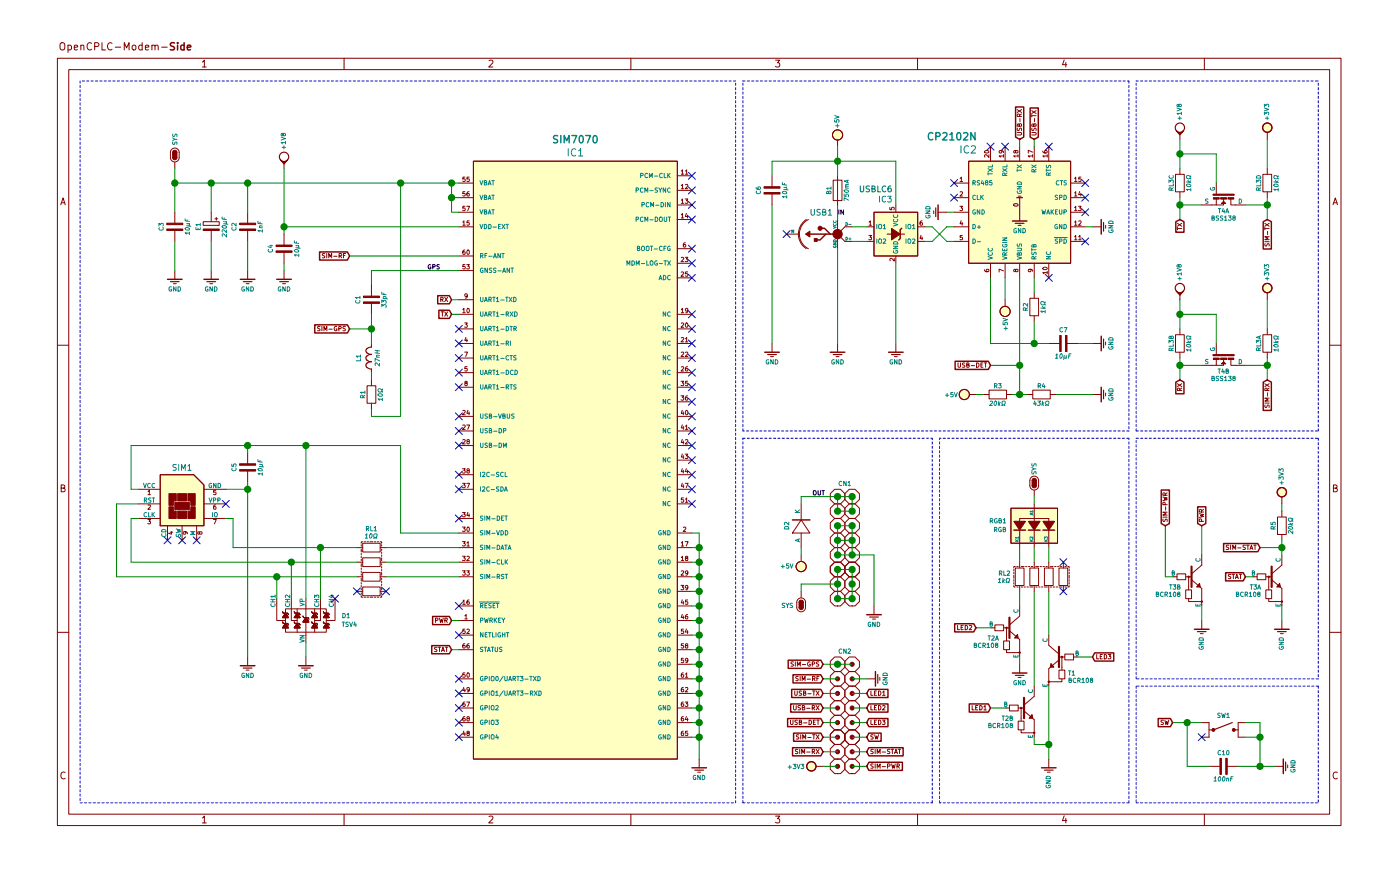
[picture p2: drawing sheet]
<svg xmlns="http://www.w3.org/2000/svg" width="244mm" height="154mm" viewBox="0 0 244 154" stroke-linecap="round" stroke-linejoin="round" font-family="sans-serif">
<!-- layer: Layer 1 -->
<g fill="none" stroke="#840000" stroke-width=".18">
<path d="M10 10.1h223.8v133.7h-223.8zM10.5 7.6a.45 .45 0 0 1 .8 0 .88 .88 0 0 1-.3 1.1h-.4a1.07 1.07 0 0 1-.1-1.1zM11.9 7.9h.3l.3 .2-.2 .6h-.4M11.9 7.9v1.2M12 12.1h219.9v129.7h-219.9zM13 8.3l.5-.1v-.3h-.4l-.1 .1v.7h.5M14.1 8l.2-.1h.3v.8M14.1 7.9v.8M16 7.6a.6 .6 0 0 0-.9 .4 .6 .6 0 0 0 .6 .7l.3-.1M16.5 8.1l.6-.1 .1-.1v-.3l-.2-.2h-.5v1.3M17.8 7.4v1.3h.6M19.5 7.6a.6 .6 0 0 0-.8 .4 .6 .6 0 0 0 .6 .7l.2-.1"/>
<path d="M20.1 8.2h1M21.7 8.7v-1.3l.4 .9 .4-.9v1.3M23.2 7.9h.3l.1 .1 .1 .5-.1 .2h-.3l-.3-.2zM24.8 7.9h-.4l-.2 .2 .1 .6h.5M24.8 7.4v1.3M25.3 8.3l.7-.1-.1-.3h-.4l-.2 .1 .1 .7h.5M26.5 8l.2-.1h.3v.8M26.5 7.9v.8M27 8l.2-.1h.3l.1 .8M28.2 8.2h1M60 10.1v2M110 10.1v2"/>
<path d="M160 10.1v2M210 10.1v2M10 60.1h2M231.9 60.1h1.9M10 110.1h2M231.9 110.1h1.9M60 141.8v2M110 141.8v2M160 141.8v2M210 141.8v2"/>
</g>
<path d="M30.4 7.5l-.5-.1-.1 .2-.1 .2 .1 .2 .5 .2 .1 .3-.2 .2h-.5M31 7.4v.2M31 7.9v.8M32.1 7.9h-.4l-.2 .2 .1 .6h.5M32.1 7.4v1.3M32.7 8.3l.6-.1-.1-.3h-.4l-.1 .1v.7h.5" fill="none" stroke="#840000" stroke-width=".26"/>
<g fill="none" stroke="#840000" stroke-width=".17">
<path d="M35.3 10.8l.3-.3v1.2M35.3 11.7h.7M85.3 10.6l.4-.1 .2 .1 .1 .2-.8 .9h.8M135.2 10.5h.8l-.4 .4 .3 .1v.6l-.5 .1-.2-.2M185.6 10.4l-.3 .9h.7M185.9 10.9v.8M10.6 35.7l.4-1.2 .4 1.2M10.7 35.3h.6M232.4 35.7l.4-1.2 .4 1.2M232.5 35.3h.6M10.7 85l.6-.1v-.3l-.6-.1v1.2h.4l.2-.2 .1-.2-.3-.3M232.5 85l.6-.1v-.3l-.6-.1v1.2h.5l.1-.2 .1-.2-.3-.3"/>
<path d="M48.3 105v3.1h1.5M49.8 106.1h7.1v4h-7.1zM50.8 105v3.1h1M51.8 106.1v4M53.3 105.6v5M54.9 106.1v4M55.9 105v3.1h-1M58.4 105v3.1h-1.5M151.1 118.3h1.6M153.4 118v.5M11.4 134.6a.48 .48 0 0 0-.6 0 .48 .48 0 0 0-.2 .6l.2 .4 .3 .1 .3-.2M222.2 133.5h1.6"/>
<path d="M224.5 133.2v.5M233.2 134.6a.48 .48 0 0 0-.6 0 .48 .48 0 0 0-.1 .6l.2 .4 .3 .1 .2-.2M35.3 142.5l.3-.3v1.1M35.3 143.3h.7M85.3 142.3l.4-.1 .2 .1 .1 .2-.8 .8h.8M135.2 142.2h.8l-.4 .4 .3 .1v.6h-.5l-.2-.1M185.6 142.1l-.3 .8h.7M185.9 142.5v.8"/>
</g>
<path d="M152.7 117v2.5M223.8 132.2v2.6" fill="none" stroke="#840000" stroke-width=".25"/>
<path d="M153.1 117.5v1.5M224.2 132.7v1.6" fill="none" stroke="#840000" stroke-width=".2"/>
<path d="M153.9 118h.8l-.8 .5h.8M154 118.8a.34 .34 0 0 0 .3 .5 .34 .34 0 0 0 .3-.5h-.2v.1M154.1 117.3a.41 .41 0 0 1 .4-.1 .41 .41 0 0 1 .2 .5h-.8zM225.1 133.3h.7l-.7 .4h.7M225.1 134.1a.34 .34 0 0 0 .4 .4 .34 .34 0 0 0 .3-.5h-.3v.2M225.2 132.5a.41 .41 0 0 1 .4 0 .41 .41 0 0 1 .2 .4h-.7z" fill="none" stroke="#008484" stroke-width=".17"/>
<path d="M56.9 108.6l.5 .8h-1z" fill="#840000"/>
<path d="M56.9 108.6l.5 .8h-1z" fill="none" stroke="#840000" stroke-width=".17"/>
<path d="M56.9 108.6l.5 .8h-1z" fill="#840000"/>
<path d="M56.9 108.6l.5 .8h-1z" fill="none" stroke="#840000" stroke-width=".17"/>
<path d="M56.9 108.6l.5 .8h-1z" fill="#840000"/>
<path d="M56.9 108.6l.5 .8h-1z" fill="none" stroke="#840000" stroke-width=".17"/>
<path d="M56.9 108.6l.5 .8h-1z" fill="#840000"/>
<path d="M56.9 108.6l.5 .8h-1z" fill="none" stroke="#840000" stroke-width=".17"/>
<path d="M54.9 108.6l.5 .8h-1z" fill="#840000"/>
<path d="M54.9 108.6l.5 .8h-1z" fill="none" stroke="#840000" stroke-width=".17"/>
<path d="M54.9 108.6l.5 .8h-1z" fill="#840000"/>
<path d="M54.9 108.6l.5 .8h-1z" fill="none" stroke="#840000" stroke-width=".17"/>
<path d="M54.9 108.6l.5 .8h-1z" fill="#840000"/>
<path d="M54.9 108.6l.5 .8h-1z" fill="none" stroke="#840000" stroke-width=".17"/>
<path d="M54.9 108.6l.5 .8h-1z" fill="#840000"/>
<path d="M54.9 108.6l.5 .8h-1z" fill="none" stroke="#840000" stroke-width=".17"/>
<path d="M51.8 108.6l.5 .8h-1z" fill="#840000"/>
<path d="M51.8 108.6l.5 .8h-1z" fill="none" stroke="#840000" stroke-width=".17"/>
<path d="M51.8 108.6l.5 .8h-1z" fill="#840000"/>
<path d="M51.8 108.6l.5 .8h-1z" fill="none" stroke="#840000" stroke-width=".17"/>
<path d="M51.8 108.6l.5 .8h-1z" fill="#840000"/>
<path d="M51.8 108.6l.5 .8h-1z" fill="none" stroke="#840000" stroke-width=".17"/>
<path d="M51.8 108.6l.5 .8h-1z" fill="#840000"/>
<path d="M51.8 108.6l.5 .8h-1z" fill="none" stroke="#840000" stroke-width=".17"/>
<path d="M49.8 108.6l.5 .8h-1z" fill="#840000"/>
<path d="M49.8 108.6l.5 .8h-1z" fill="none" stroke="#840000" stroke-width=".17"/>
<path d="M49.8 108.6l.5 .8h-1z" fill="#840000"/>
<path d="M49.8 108.6l.5 .8h-1z" fill="none" stroke="#840000" stroke-width=".17"/>
<path d="M49.8 108.6l.5 .8h-1z" fill="#840000"/>
<path d="M49.8 108.6l.5 .8h-1z" fill="none" stroke="#840000" stroke-width=".17"/>
<path d="M49.8 108.6l.5 .8h-1z" fill="#840000"/>
<path d="M49.8 108.6l.5 .8h-1zM54.4 108.3l.1 .3h.7l.2 .3M56.4 108.3l.1 .3h.8l.1 .3" fill="none" stroke="#840000" stroke-width=".17"/>
<path d="M53.3 107.6l.5 .7h-1z" fill="#840000"/>
<path d="M53.3 107.6l.5 .7h-1z" fill="none" stroke="#840000" stroke-width=".17"/>
<path d="M53.3 107.6l.5 .7h-1z" fill="#840000"/>
<path d="M53.3 107.6l.5 .7h-1z" fill="none" stroke="#840000" stroke-width=".17"/>
<path d="M53.3 107.6l.5 .7h-1z" fill="#840000"/>
<path d="M53.3 107.6l.5 .7h-1z" fill="none" stroke="#840000" stroke-width=".17"/>
<path d="M53.3 107.6l.5 .7h-1z" fill="#840000"/>
<path d="M49.3 108.3l.1 .3h.8l.1 .3M51.3 108.3l.1 .3h.8l.1 .3M53.3 107.6l.5 .7h-1z" fill="none" stroke="#840000" stroke-width=".17"/>
<path d="M56.9 106.8l.5 .8h-1z" fill="#840000"/>
<path d="M56.9 106.8l.5 .8h-1z" fill="none" stroke="#840000" stroke-width=".17"/>
<path d="M56.9 106.8l.5 .8h-1z" fill="#840000"/>
<path d="M56.9 106.8l.5 .8h-1z" fill="none" stroke="#840000" stroke-width=".17"/>
<path d="M56.9 106.8l.5 .8h-1z" fill="#840000"/>
<path d="M56.9 106.8l.5 .8h-1z" fill="none" stroke="#840000" stroke-width=".17"/>
<path d="M56.9 106.8l.5 .8h-1z" fill="#840000"/>
<path d="M56.9 106.8l.5 .8h-1z" fill="none" stroke="#840000" stroke-width=".17"/>
<path d="M54.9 106.8l.5 .8h-1z" fill="#840000"/>
<path d="M54.9 106.8l.5 .8h-1z" fill="none" stroke="#840000" stroke-width=".17"/>
<path d="M54.9 106.8l.5 .8h-1z" fill="#840000"/>
<path d="M54.9 106.8l.5 .8h-1z" fill="none" stroke="#840000" stroke-width=".17"/>
<path d="M54.9 106.8l.5 .8h-1z" fill="#840000"/>
<path d="M54.9 106.8l.5 .8h-1z" fill="none" stroke="#840000" stroke-width=".17"/>
<path d="M54.9 106.8l.5 .8h-1z" fill="#840000"/>
<path d="M54.9 106.8l.5 .8h-1z" fill="none" stroke="#840000" stroke-width=".17"/>
<path d="M51.8 106.8l.5 .8h-1z" fill="#840000"/>
<path d="M51.8 106.8l.5 .8h-1z" fill="none" stroke="#840000" stroke-width=".17"/>
<path d="M51.8 106.8l.5 .8h-1z" fill="#840000"/>
<path d="M51.8 106.8l.5 .8h-1z" fill="none" stroke="#840000" stroke-width=".17"/>
<path d="M51.8 106.8l.5 .8h-1z" fill="#840000"/>
<path d="M51.8 106.8l.5 .8h-1z" fill="none" stroke="#840000" stroke-width=".17"/>
<path d="M51.8 106.8l.5 .8h-1z" fill="#840000"/>
<path d="M51.8 106.8l.5 .8h-1z" fill="none" stroke="#840000" stroke-width=".17"/>
<path d="M49.8 106.8l.5 .8h-1z" fill="#840000"/>
<path d="M49.8 106.8l.5 .8h-1z" fill="none" stroke="#840000" stroke-width=".17"/>
<path d="M49.8 106.8l.5 .8h-1z" fill="#840000"/>
<path d="M49.8 106.8l.5 .8h-1z" fill="none" stroke="#840000" stroke-width=".17"/>
<path d="M49.8 106.8l.5 .8h-1z" fill="#840000"/>
<path d="M49.8 106.8l.5 .8h-1z" fill="none" stroke="#840000" stroke-width=".17"/>
<path d="M49.8 106.8l.5 .8h-1z" fill="#840000"/>
<g fill="none" stroke="#840000" stroke-width=".17">
<path d="M134.6 59.8v1.6M146 59.8v1.6M156.2 59.8v1.6M134.4 62.1h.5M145.8 62.1h.5M156 62.1h.5M48.3 104.3v.7M49.3 106.6l.1 .2h.8l.1 .3M49.8 106.8l.5 .8h-1zM50.8 104.3v.7M51.3 106.6l.1 .2h.8l.1 .3M52.8 107.3l.2 .3h.7l.1 .2"/>
<path d="M53.1 116.7h.5M53.3 104.3v1.3M53.3 110.6v1.3M53.3 114.4v1.6M54.4 106.6l.1 .2h.7l.2 .3M55.9 104.3v.7M56.4 106.6l.1 .2h.8l.1 .3M58.4 104.3v.7"/>
</g>
<g fill="none" stroke="#008484" stroke-width=".17">
<path d="M134 62.7a.34 .34 0 0 0-.4 .3 .34 .34 0 0 0 .5 .3v-.2h-.2M134.8 62.7v.7l-.4-.7v.7M135.2 62.7a.39 .39 0 0 1 .4 .3 .39 .39 0 0 1-.4 .4zM145.5 62.7a.34 .34 0 0 0-.5 .3 .34 .34 0 0 0 .5 .3v-.2h-.2M146.3 62.7v.7l-.5-.7v.7M146.6 62.7a.39 .39 0 0 1 .5 .3 .39 .39 0 0 1-.5 .4zM155.6 62.7a.34 .34 0 0 0-.4 .3 .34 .34 0 0 0 .5 .3v-.2h-.2M156.4 62.7v.7l-.4-.7v.7M156.8 62.7a.39 .39 0 0 1 .4 .3 .39 .39 0 0 1-.4 .4zM47.2 104.8h.8M47.2 104.4h.8M47.3 105.2a.34 .34 0 0 0 .3 .5 .34 .34 0 0 0 .3-.5"/>
<path d="M47.6 104.4v.4M48 103.9h-.8l.2 .2M48 103.6v.5M49.8 104.8h.7M49.8 104.4h.7M49.8 105.2a.34 .34 0 0 0 .3 .5 .34 .34 0 0 0 .3-.5M50.1 104.4v.4M50.5 103.6v.5l-.5-.5-.2 .2v.3M52.3 111.4l.8 .2-.8 .3M52.3 105l.8 .3-.8 .3M52.3 110.7h.8l-.8 .4h.8M52.7 104.8v-.4h-.3l-.1 .4h.8"/>
<path d="M52.8 117.3a.34 .34 0 0 0-.5 .3 .34 .34 0 0 0 .5 .3v-.2h-.2M53.5 117.3v.7l-.4-.7v.7M53.9 117.3a.39 .39 0 0 1 .5 .3 .39 .39 0 0 1-.5 .4zM54.8 104.1v-.5l.3 .3 .2-.3 .3 .1-.1 .4M54.8 104.8h.8M54.8 104.4h.8M54.9 105.2a.34 .34 0 0 0 .3 .5 .34 .34 0 0 0 .3-.5M55.2 104.4v.4M57.4 104.8h.7M57.4 104.4h.7M57.5 105.2a.34 .34 0 0 0 .3 .5 .34 .34 0 0 0 .3-.5M57.6 103.7h.5"/>
<path d="M57.7 104.4v.4M57.9 103.6v.5l-.5-.2M59.7 108.4h.4M59.8 106.8a.39 .39 0 0 1 .4 .4 .39 .39 0 0 1-.4 .4zM59.9 108.4v.7M60.5 107.1l.2-.3v.8M60.5 107.6h.4M60.7 108.4h-.2l-.2 .1 .1 .2 .3 .1v.3h-.4M61 108.4l.2 .7 .3-.7M61.9 108.3l-.2 .6h.5M62.1 108.6v.5"/>
</g>
<path d="M133.4 61.4h2.5M144.8 61.4h2.5M154.9 61.4h2.6M52.1 116h2.5" fill="none" stroke="#840000" stroke-width=".25"/>
<path d="M133.9 61.8h1.5M145.3 61.8h1.5M155.4 61.8h1.6M52.6 116.4h1.5" fill="none" stroke="#840000" stroke-width=".2"/>
<circle cx="146.1" cy="23.5" r=".89" fill="#ffffc2"/>
<circle cx="146.1" cy="23.5" r=".89" fill="none" stroke="#ffffc2" stroke-width=".17"/>
<g fill="none" stroke="#840000" stroke-width=".17">
<path d="M145.3 31.4h1.5v3.5h-1.5zM146 24.4v1.1M146 30.6v5.1M62.2 95.4h1M62.2 97.9h1M63 94.9v.2M63 95.6v.6M63 96.4v.3M63 96.9v.3M63 97.4v.3M63 98.2v.5M63 98.9v.3"/>
<path d="M63 99.5v.2M63 100v.2M63.2 99.7h3.1v1.5h-3.1zM63.2 97.2h3.1v1.5h-3.1zM63.2 94.6h3.1v1.6h-3.1zM63.2 94.4h-.2v.2M63.5 94.4h.3M64 94.4h.3M64.5 94.4h.5M65.3 94.4h.2M65.8 94.4h.2M66.3 94.4h.2v.2"/>
<path d="M66.3 95.4h1M66.3 97.9h1M66.5 99.7v.5M66.5 94.9v.2M66.5 95.6v.3M66.5 96.2v.2M66.5 96.7v.2M66.5 97.2v.5M66.5 98.2v.2M66.5 98.7v.2M66.5 99.2v.3M62.2 100.5h1"/>
<path d="M62.2 103h1M63 103.8v.2h.2M63 100.7v.5M63 101.5v.2M63 102v.2M63 102.5v.3M63 103.3v.2M63.2 102.2h3.1v1.6h-3.1zM63.5 104h.3M64 104h.3M64.5 104h.5M65.3 104h.2"/>
<path d="M65.8 104h.2M66.3 100.5h1M66.3 103h1M66.5 103.8v.2h-.2M66.5 100.7v.3M66.5 101.2v.3M66.5 101.7v.3M66.5 102.2v.6M66.5 103.3v.2M210.8 133.5h1.9M214 133.5h1.9"/>
<circle cx="146.1" cy="23.5" r=".89"/>
</g>
<g fill="none" stroke="#008484" stroke-width=".17">
<path d="M144.5 33.5l.2-.2 .2 .1v.3h-.8l.1-.4h.2l.1 .4M144.9 32.8h-.8l.3 .2M144.9 32.6v.4M145.5 20.9v.3l.4 .1v-.4l.3-.1 .1 .2-.1 .3M145.5 20.1l.8 .3-.8 .2M145.7 21.9h.6M146 21.6v.6M147.2 33.8v.4h.3v-.4l.4 .1v.4M147.2 33.1a.37 .37 0 0 1 .5-.1 .37 .37 0 0 1 .2 .5 .38 .38 0 0 1-.5 0 .38 .38 0 0 1-.2-.4zM147.4 32.7l.6 .1M147.8 31.4v.4M148 32.1h-.5v.3"/>
<path d="M148 34.9l-.8-.5v.5M148 31.4l-.8 .1 .8 .4M148 32.4h-.5l-.1 .1 .1 .2M63.7 93.7h.4M63.7 93.2l.3-.2-.1 .7M63.9 92.1h.4v-.3l-.4-.1v.8M64.1 92.1l.2 .4M64.5 93.1l.2-.1a.36 .36 0 0 1 .2 .4 .36 .36 0 0 1-.4 .3zM64.6 91.7v.8h.4M65.1 93.7h.2v-.1a.32 .32 0 0 1-.1-.5 .32 .32 0 0 1 .6 .1l-.3 .5h.2M65.2 91.9l.3-.2v.8M65.2 92.5h.5"/>
<path d="M211.7 136.1h.4M211.7 135.5l.3-.2-.1 .8M212.5 135.4l.1-.1a.39 .39 0 0 1 .3 .4 .39 .39 0 0 1-.4 .3l-.1-.2zM212.9 130.8a.33 .33 0 0 0-.5 .3 .33 .33 0 0 0 .5 .3M213.2 131.5h.4M213.2 131l.2-.3v.8M213.3 135.4l.1-.1a.36 .36 0 0 1 .2 .4 .36 .36 0 0 1-.4 .3zM213.9 135.6h.3v.5M213.9 130.8l.1-.1a.38 .38 0 0 1 .3 .4 .38 .38 0 0 1-.3 .4l-.1-.3zM213.9 135.5v.6M214.6 135.6h.3M215 135.3h-.3l-.1 .8"/>
</g>
<g fill="#840000" stroke="#840000" stroke-width=".17">
<path d="M213.7 132.1h.3v2.8h-.3z"/>
<path d="M212.7 132.1h.3v2.8h-.3z"/>
</g>
<circle cx="211.6" cy="127.1" r=".25" fill="#840000"/>
<circle cx="211.6" cy="127.1" r=".25" fill="none" stroke="#840000" stroke-width=".17"/>
<circle cx="215.1" cy="127.1" r=".25" fill="#840000"/>
<g fill="none" stroke="#840000" stroke-width=".17">
<path d="M30.5 37v1.9M35.4 38.6h2.8v.7h-2.8zM36.8 37v1.6M37.5 38.1h.5M37.7 37.9v.5M43.2 37v1.9M166.4 31.9h2.5M166.4 39.5h2.5M166.4 37h2.5M166.4 34.4h2.5M167.4 35.9h.4l-.2 .3 .2 .1v.3h-.4M167.4 31.6h.4"/>
<path d="M167.4 33.5l.3-.1 .1 .2-.4 .6h.4M167.4 31.1l.2-.3v.8M167.6 38.4l-.2 .6h.5M167.8 38.7v.5M168.9 28.1h17.8v17.8h-17.8zM171.7 26.3a.37 .37 0 0 1 .5-.1 .37 .37 0 0 1 .2 .4 .37 .37 0 0 1-.4 .1 .37 .37 0 0 1-.3-.4zM172.4 26.9v.5l-.5-.5-.2 .2 .1 .3M172.7 25.5v2.6M174.5 26.2l.2 .3-.2 .2-.2-.1-.1-.2 .2-.2 .4 .1 .2 .3M175 27.2h-.8l.2 .2M175 26.9v.5M175.3 25.5v2.6"/>
<path d="M176.8 35.5a.37 .37 0 0 1 .5-.1 .37 .37 0 0 1 .2 .4 .47 .47 0 0 1-.7-.1zM177.1 26.4l.1-.2 .3 .2-.1 .3-.3-.1-.1-.3-.2 .1 .1 .3 .2-.2M177.5 27.2h-.7l.2 .2M177.5 26.9v.5M177.5 34.2h.6M177.8 25.5v2.6M177.8 34.4v2.6M180.1 26.5l-.8-.3v.5M180.1 27.2h-.8l.2 .2M180.1 26.9v.5M180.3 25.5v2.6M181.8 26.3v.1a.47 .47 0 0 0 .8 .1l-.1-.2h-.3l-.1 .2 .2 .2"/>
<path d="M182.6 27.2h-.8l.3 .2M182.6 26.9v.5M182.9 25.5v2.6M186.7 31.9h2.5M186.7 39.5h2.5M186.7 37h2.5M186.7 34.4h2.5M187.4 31.6h.4M187.4 39.2h.4M187.4 36.7h.4M187.4 34.2h.4M187.4 38.7l.2-.2v.7"/>
<path d="M187.4 36.2l.2-.3v.8M187.4 33.6l.2-.2v.8M187.4 31.1l.2-.3v.8M188.1 35.9h.4l-.2 .3 .2 .1v.4l-.4-.1M188.1 38.5h.3l.1 .2-.4 .5h.4M188.3 33.4l-.2 .5h.5M188.5 33.6v.6M188.5 30.8h-.4v.4h.4v.4l-.4-.1M30.2 49.4h.5M30.5 40.1v2M30.5 47.1v1.6M36.6 49.4h.5"/>
<path d="M36.8 40.1v2M36.8 47.1v1.6M42.9 49.4h.5M43.2 40.1v2M43.2 47.1v1.6M166.4 42.1h2.5M167.8 41h-.4v.4h.4v.3h-.4M171.7 47v.1a.49 .49 0 0 0 .7 .1v-.3h-.4v.3l.1 .1M172.7 45.9v2.5M175 47.2l-.8-.3v.5M175.3 45.9v2.5M177.1 47.1a.23 .23 0 0 1 .3-.2 .23 .23 0 0 1 0 .4 .23 .23 0 0 1-.3-.1l-.2-.3a.22 .22 0 0 0-.2 .2 .22 .22 0 0 0 .2 .2l.2-.1"/>
<path d="M177.8 45.9v2.5M179.6 46.9l.2 .2-.1 .2h-.3l-.1-.2a.47 .47 0 0 1 .8 0v.2M180.3 45.9v2.5M181.9 46.6a.37 .37 0 0 1 .4-.1 .37 .37 0 0 1 .3 .4 .37 .37 0 0 1-.5 .1 .37 .37 0 0 1-.2-.4zM182.6 47.5h-.8l.3 .2M182.6 47.3v.4M182.9 45.9v2.5M186.7 42.1h2.5M187.4 41.8h.4M187.4 41.2l.2-.2v.8M188.1 41.8h.4M188.1 41.2l.2-.2v.8"/>
<path d="M190.5 59.8h1.5M192.8 59.6v.5M177.5 118h.6M177.8 115.7v1.5M209.5 125.9h1.3v2.5h-1.3M210.8 127.1h.8M215.1 127.1h.8M217.2 125.9h-1.3v2.5h1.3"/>
<circle cx="215.1" cy="127.1" r=".25"/>
</g>
<path d="M177.3 34.4h1M29.7 49.1h1.5M36.1 49.1h1.5M42.4 49.1h1.5M192.4 59.1v1.5M177 117.6h1.6M214.9 125.9l-3.3 1.2" fill="none" stroke="#840000" stroke-width=".2"/>
<g fill="none" stroke="#008484" stroke-width=".17">
<path d="M27.7 39.4v-.5l.3 .3 .1-.3h.3v.5M27.8 39.6a.33 .33 0 0 0 .3 .5 .33 .33 0 0 0 .3-.5M32.3 38.1v.4l.7 .1M32.3 39.7a.37 .37 0 0 1 .5-.1 .37 .37 0 0 1 .2 .4 .38 .38 0 0 1-.5 .1 .38 .38 0 0 1-.2-.4zM32.5 39h.5l-.1 .4M32.5 39.3l.8 .1M32.6 38.3v.2M33 38.9l-.1 .1M34.2 39.6v.4h.7v-.4M34.5 39.7v.3M34.9 39.1h-.7l.2 .3M34.9 38.9v.5"/>
<path d="M38.7 37.8v.3l.8 .1M38.8 39.3a.42 .42 0 0 1 .7 .4 .38 .38 0 0 1-.5 .1 .38 .38 0 0 1-.2-.5zM39 38.6l.5 .1-.1 .3M39 39l.8 .1M39.1 37.9v.3M39.5 38.5l-.1 .1M40.5 39.6a.33 .33 0 0 0 .3 .5 .33 .33 0 0 0 .3-.5M41.2 38.9v.5l-.6-.5-.2 .2 .1 .2M45 38.5v.4l.7 .1M45.2 39.6l.5 .1M45.3 38.7v.3M45.7 39.4h-.4v.2"/>
<path d="M167.6 25.4v1.3M168.9 25.5a.6 .6 0 0 0-.8 .4 .6 .6 0 0 0 .6 .8l.2-.2M169.4 25.5l.4-.1 .3 .3-.8 1h.8M169.6 31.9l.5-.1v-.3h-.5v.7M169.6 39.1a.38 .38 0 0 1 .5 .4 .38 .38 0 0 1-.5 .3zM169.8 31.9l.3 .3M170.1 36.6a.34 .34 0 0 0-.5 .3 .34 .34 0 0 0 .5 .3v-.2h-.1M170.1 34.1a.33 .33 0 0 0-.5 .3 .33 .33 0 0 0 .5 .3M170.4 34v.8h.4M170.4 39.6h.6M170.7 39.3v.5M170.8 31.5h-.4a.34 .34 0 0 0 .4 .4l-.1 .3h-.3"/>
<path d="M170.8 36.5v.8l-.4-.8v.8M171 34v.8M171.1 34.3l.4 .5M171.2 36.5a.38 .38 0 0 1 .5 .4 .38 .38 0 0 1-.5 .4zM171.3 31.4l-.2 .6h.5M171.5 31.7v.5M171.5 34l-.5 .4M172 31.8l-.2-.2a.22 .22 0 0 1 .2-.2 .22 .22 0 0 1 .3 .2l-.1 .1a.31 .31 0 0 0-.3 .1 .31 .31 0 0 0 0 .4 .23 .23 0 0 0 .4-.1 .23 .23 0 0 0-.2-.3M172.3 30.1v.4M172.3 29.4l.8 .5M172.3 30.3h.8M172.9 31.5h-.3l-.1 .3h.4l.1 .3-.2 .1-.3-.1"/>
<path d="M173.1 29.4l-.8 .5M173.1 28.7v.4h-.8M174.8 29.4l.8 .5M175.2 30.6v-.4h-.3l-.1 .4h.8M175.6 29.4l-.8 .5M175.6 28.7v.4h-.8M175.6 30.1l-.4 .3M177.4 29.4v.5M177.4 28.7l.7 .5M177.4 32.5h.7l-.7 .4h.7M177.4 29.7h.7M177.4 33.3a.34 .34 0 0 0 .4 .4 .34 .34 0 0 0 .3-.5h-.3v.2"/>
<path d="M177.5 31.7a.4 .4 0 0 1 .4 0 .4 .4 0 0 1 .2 .4h-.7zM178.1 28.7l-.7 .5M179.9 28.7l.8 .5M180.3 29.9v-.3h-.3l-.1 .3h.8M180.7 28.7l-.8 .5M180.7 29.5l-.4 .3M181.7 36.5l.2 .8 .1-.5 .1 .5 .2-.8M182.4 29.4v.5M182.4 29.7h.8M182.5 28.8l-.1 .3 .2 .1h.2a.31 .31 0 0 1 .3-.4l.1 .4M182.5 37.3l.3-.8 .2 .8M182.6 37.1h.4"/>
<path d="M182.9 30.5l-.1-.3-.3-.1-.1 .4h.8M183.2 30.1l-.3 .2M183.3 36.5v.8M183.4 36.9l.3 .4M183.7 36.5l-.4 .5M184 36.9h.3M184.4 39.1a.34 .34 0 0 0-.5 .4 .34 .34 0 0 0 .5 .3v-.3h-.1M184.4 36.5h-.4v.8h.4M184.4 34.1l-.2-.1-.2 .2v.1a.31 .31 0 0 1 .4 .4h-.4M184.7 31.5a.34 .34 0 0 0-.5 .3 .34 .34 0 0 0 .5 .3M184.7 36.5v.6l.2 .2 .3-.2v-.6M184.8 34.4l.4-.1v-.2l-.4-.1v.8"/>
<path d="M184.9 31.5h.4M185.1 31.5v.7M185.2 39.1v.7l-.5-.7v.7M185.5 39.1a.38 .38 0 0 1 .5 .4 .38 .38 0 0 1-.5 .3zM185.5 36.9h.4v-.3l-.4-.1v.8M185.5 34a.38 .38 0 0 1 .5 .4 .38 .38 0 0 1-.5 .4zM186 31.5h-.4v.3a.31 .31 0 0 1 .3 .3l-.4 .1M29.9 50a.34 .34 0 0 0-.4 .3 .34 .34 0 0 0 .4 .3v-.2h-.1M30.7 50v.7l-.4-.7v.7M31 50a.39 .39 0 0 1 .5 .3 .39 .39 0 0 1-.5 .4zM33 40.6h-.7l.2 .2M33 40.4v.5"/>
<path d="M36.2 50a.34 .34 0 0 0-.4 .3 .34 .34 0 0 0 .5 .3v-.2h-.2M37 50v.7l-.4-.7v.7M37.4 50a.39 .39 0 0 1 .4 .3 .39 .39 0 0 1-.4 .4zM39.5 40.8v.5l-.5-.6-.3 .2 .1 .3M39.5 40.1v.5l-.6-.6-.2 .1 .1 .3M42.6 50a.34 .34 0 0 0-.4 .3 .34 .34 0 0 0 .4 .3v-.2h-.1M43.4 50v.7l-.4-.7v.7M43.7 50a.39 .39 0 0 1 .5 .3 .39 .39 0 0 1-.5 .4zM45.7 40.2l-.7-.1 .2 .3M45.7 40v.5M169.6 41.6a.38 .38 0 0 1 .5 .4 .38 .38 0 0 1-.5 .4zM170.4 42.1h.6"/>
<path d="M172.3 44.7l.8 .2-.8 .3M172.4 44a.34 .34 0 0 0 .3 .5 .34 .34 0 0 0 .3-.5M172.4 43.2a.34 .34 0 0 0 .3 .5 .34 .34 0 0 0 .3-.5M174.8 44.7l.8 .2-.8 .3M174.8 43.3v.4h.8v-.4M174.8 41.4h.8l-.8 .5h.8M174.8 42.2h.8M174.9 42.6a.34 .34 0 0 0 .3 .4 .34 .34 0 0 0 .3-.4h-.2v.1M175.2 43.4v.3M175.2 44.4v-.4h-.3l-.1 .4h.8M175.6 44l-.4 .3M177.4 44.7l.7 .2-.7 .3"/>
<path d="M177.4 43.2h.6l.1 .2v.3h-.7M177.4 42.5v.4a.34 .34 0 0 0 .5-.4l.2 .1v.3M177.7 44.2l.2-.2 .2 .2v.2h-.7v-.3h.3v.3M179.9 43.3v.4M179.9 43.5h.8M180 43.9v.4a.34 .34 0 0 0 .4-.3h.2v.4M180.3 42.8l.1-.2 .3 .1v.3h-.8l.1-.3h.2l.1 .3M180.3 45.1l-.1-.4h-.2l-.1 .4h.8M180.7 44.7l-.4 .2M182.4 44.7h.8l-.8 .4h.8M182.5 43.9a.34 .34 0 0 0 .3 .4 .34 .34 0 0 0 .3-.4M183.8 41.4h2.3"/>
<path d="M184.4 41.7l-.2-.1-.2 .2v.1a.31 .31 0 0 1 .4 .4l-.4 .1M184.8 42l.4-.1v-.2l-.4-.1v.8M185.5 41.6a.38 .38 0 0 1 .5 .4 .38 .38 0 0 1-.5 .4zM193.3 59.6h.8l-.8 .4h.8M193.4 58.9a.41 .41 0 0 1 .5-.1 .41 .41 0 0 1 .2 .4h-.8zM193.4 60.4a.34 .34 0 0 0 .3 .5 .34 .34 0 0 0 .3-.5h-.2v.1M177.2 118.6a.34 .34 0 0 0-.4 .3 .34 .34 0 0 0 .4 .3v-.2h-.1M178 118.5v.8l-.4-.8v.8M178.4 118.5a.39 .39 0 0 1 .4 .4 .39 .39 0 0 1-.4 .4zM212.8 124.3h-.4v.2l.3 .2 .1 .1-.2 .2h-.3M213 124.2l.2 .8 .2-.6 .1 .6 .2-.8M213.9 125h.5"/>
<path d="M213.9 124.4l.2-.2v.8"/>
</g>
<path d="M29.2 48.7h2.5M35.6 48.7h2.5M41.9 48.7h2.5M192 58.6v2.5M176.5 117.2h2.6" fill="none" stroke="#840000" stroke-width=".25"/>
<g fill="#840000" stroke="#840000" stroke-width=".17">
<path d="M41.8 39.9h2.8v.2h-2.8z"/>
<path d="M41.8 38.9h2.8v.2h-2.8z"/>
<path d="M29.1 39.9h2.8v.2h-2.8z"/>
<path d="M29.1 38.9h2.8v.2h-2.8z"/>
<path d="M35.4 39.9h2.8v.2h-2.8z"/>
</g>
<path d="M168.9 28.1h17.8v17.8h-17.8z" fill="#ffffc2" stroke="#ffffc2" stroke-width=".17"/>
<path d="M162.7 23.2a.51 .51 0 0 0-.7 0 .51 .51 0 0 0-.1 .6 .46 .46 0 0 0 .2 .5 .46 .46 0 0 0 .6-.1M163.2 23.8l.6-.1 .1-.2v-.3l-.2-.1h-.5v1.3M164.4 23.2l.5-.1 .2 .4v.2l-.8 .7h.8M165.6 24.4h.7M165.6 23.5l.4-.4v1.3M167 23.2l.1-.1a.69 .69 0 0 1 .5 .6 .69 .69 0 0 1-.5 .7l-.2-.3-.1-.2zM168 23.2l.5-.1 .3 .4-.1 .2-.7 .7h.8M170 23.1v1.3l-.7-1.3v1.3" fill="none" stroke="#008484" stroke-width=".25"/>
<circle cx="175.3" cy="54.2" r=".89" fill="#ffffc2"/>
<circle cx="175.3" cy="54.2" r=".89" fill="none" stroke="#ffffc2" stroke-width=".17"/>
<g fill="none" stroke="#840000" stroke-width=".17">
<path d="M175.3 52.2v1.2M179.6 52h1.5v3h-1.5zM180.3 50.9v1.1M180.3 55v1M182.9 59.8h1.9M186.1 59.8h1.9"/>
<circle cx="175.3" cy="54.2" r=".89"/>
</g>
<g fill="none" stroke="#008484" stroke-width=".17">
<path d="M174.9 56.2v.4h.4l-.1-.4 .3-.1 .2 .2-.1 .3M174.9 55.4l.8 .3-.8 .2M175.1 57.2h.6M175.4 56.9v.6M178.8 54v-.3l-.3-.1-.1 .4h.8M179.2 52.9v.5l-.5-.5-.3 .1 .1 .3M179.2 53.6l-.4 .3M181.5 53.7h.7M181.7 53.4l.3 .3M182.2 54.3l-.7-.1 .2 .2M182.2 52.6v.2l-.5-.3a.32 .32 0 0 0-.1 .5 .32 .32 0 0 0 .5 0h.1v.2M182.2 54.1v.4"/>
<path d="M182.2 53.5l-.2 .1M185.3 57.1a.34 .34 0 0 0-.5 .3 .34 .34 0 0 0 .5 .3M185.5 57.1h.6l-.4 .7M184 62.4h.5M184.1 61.9l.2-.3v.8M184.9 61.7l.1-.1a.39 .39 0 0 1 .2 .5 .39 .39 0 0 1-.3 .3l-.1-.3zM185.6 61.9l-.1 .8M185.9 62.3l.1 .1M185.9 61.9v.5l-.4-.1M186.4 62h.2M186.8 61.6h-.4l-.1 .8"/>
</g>
<g fill="#840000" stroke="#840000" stroke-width=".17">
<path d="M184.8 58.4h.2v2.8h-.2z"/>
<path d="M185.8 58.4h.3v2.8h-.3z"/>
</g>
<path d="M27.9 82.7h5.9l1.8 1.8v7.1h-7.7z" fill="#ffffc2"/>
<path d="M27.9 82.7h5.9l1.8 1.8v7.1h-7.7z" fill="none" stroke="#ffffc2" stroke-width=".17"/>
<path d="M27.9 82.7h5.9l1.8 1.8v7.1h-7.7z" fill="none" stroke="#840000" stroke-width=".17"/>
<g fill="#840000" stroke="#840000" stroke-width=".17">
<path d="M30.5 87.5h2.5v1.3h-2.5z"/>
<path d="M31 89h1.5v1.3h-1.5z"/>
<path d="M31 86h1.5v1.3h-1.5z"/>
</g>
<path d="M29.5 88.3h.7v.7h.5v1.3h-1.2z" fill="#840000"/>
<path d="M29.5 88.3h.7v.7h.5v1.3h-1.2z" fill="none" stroke="#840000" stroke-width=".17"/>
<path d="M29.5 86h1.2v1.3h-.5v.7h-.7z" fill="#840000"/>
<path d="M29.5 86h1.2v1.3h-.5v.7h-.7z" fill="none" stroke="#840000" stroke-width=".17"/>
<path d="M32.8 86h1.2v2h-.7v-.7h-.5z" fill="#840000"/>
<path d="M32.8 86h1.2v2h-.7v-.7h-.5z" fill="none" stroke="#840000" stroke-width=".17"/>
<path d="M33.3 88.3h.7v2h-1.2v-1.3h.5z" fill="#840000"/>
<g fill="none" stroke="#840000" stroke-width=".17">
<path d="M29.7 27.4a.76 .76 0 0 0 .8 .8 .76 .76 0 0 0 .7-.8M80 31.9h2.5M80 34.4h2.5M80 37h2.5M80 39.5h2.5M80.7 38.7l.2-.2v.7M80.7 39.2h.4M81.1 30.8h-.4v.4h.4v.3l-.1 .1-.3-.1M81.1 33.4h-.4v.3h.4v.3l-.1 .2-.3-.1M81.1 35.9h-.4v.4h.4v.2l-.1 .2-.3-.1M81.4 35.9h.5l-.3 .8M81.8 33.4h-.2a.47 .47 0 0 0 0 .8l.2-.1v-.4h-.2l-.2 .1"/>
<path d="M81.8 30.8h-.3l-.1 .4h.4v.4l-.4-.1M81.8 38.5h-.3l-.1 .3h.4v.4h-.4M82.5 28.1h35.6v104.1h-35.6zM118.1 30.6h2.5M118.1 33.2h2.5M118.1 35.7h2.5M118.1 38.2h2.5M118.8 30.3h.4M118.8 32.9h.4M118.8 35.4h.4M118.8 38h.4M118.8 29.8l.2-.2v.7"/>
<path d="M118.8 32.3l.2-.2v.8M118.8 34.9l.2-.2v.7M118.8 37.4l.2-.2v.8M119.5 34.7h.4l-.2 .3h.2v.4l-.4-.1M119.5 30.3h.4M119.5 32.2l.3-.1 .1 .2-.4 .6h.4M119.5 29.8l.2-.2v.7M119.7 37.2l-.2 .5h.5M119.9 37.5v.5M49.5 40.8v1.9M49.5 44v1.9M64.8 49.7v1.9"/>
<path d="M64.8 52.8v2M64.8 59.8v.7M80 54.8h2.5M80 57.3h2.5M80 59.8h2.5M80 52.2h2.5M80 47.1h2.5M80 44.6h2.5M80.7 53.9l.2-.2v.8M80.7 54.5h.4M81 56.2h.5l-.3 .4h.3v.3h-.5M81.1 43.5l-.3 .1-.1 .3v.3l.4 .1v-.4h-.3l-.1 .1"/>
<path d="M81.1 46.1h-.4v.3h.4v.3l-.1 .2-.3-.1M81.2 58.8l-.1 .5h.4M81.4 46.1h.4l-.2 .3h.2v.4h-.4M81.4 59v.6M81.5 51.5l-.2 .2-.2-.1v-.4h.2a.49 .49 0 0 1 0 .7h-.2M81.5 53.8l.1-.1a.38 .38 0 0 1 .3 .4 .38 .38 0 0 1-.4 .3l-.1-.2zM81.5 43.6l.1-.1a.38 .38 0 0 1 .3 .4 .38 .38 0 0 1-.4 .4l-.1-.3zM118.1 54.8h2.5M118.1 57.3h2.5M118.1 59.8h2.5M118.1 45.9h2.5M118.1 48.4h2.5"/>
<path d="M118.1 43.3h2.5M118.8 54.5h.4M118.8 56.3l.3-.1 .1 .3-.5 .5h.5M118.8 58.9l.3-.1 .1 .2-.5 .6h.5M118.8 44.9l.3-.1 .1 .2-.5 .6h.5M118.8 47.4h.3l.1 .2-.5 .5h.5M118.8 53.9l.2-.2v.8M119.5 44.8h.4l-.2 .3 .2 .1v.4l-.4-.1M119.5 59.6h.4M119.5 42.3h-.1a.47 .47 0 0 0-.1 .7h.3v-.4h-.3l-.1 .1M119.5 59l.2-.2v.8M119.6 56.3l.1-.1a.38 .38 0 0 1 .3 .4 .38 .38 0 0 1-.4 .4l-.1-.3z"/>
<path d="M119.9 47.4h-.3l-.1 .3h.4v.4l-.4-.1M119.9 54l-.1 .2-.2-.1v-.3l.2-.1 .1 .2v.4l-.3 .2M43.2 78.9v1.9M64 67.2h1.5v3h-1.5zM64.8 64.3v.6M64.8 66.2v1M64.8 70.2v1.1M80 64.9h2.5M80 67.5h2.5M80 72.5h2.5M80 75.1h2.5M80 77.6h2.5"/>
<path d="M80 62.4h2.5M80.7 71.6l.3-.1 .1 .2-.5 .6h.5M80.7 74.1l.3-.1 .1 .3-.5 .5h.5M80.7 76.6h.3l.1 .2-.5 .5h.5M81 61.3h.5l-.3 .8M81.2 66.7l-.1-.1a.22 .22 0 0 1 .2-.2 .22 .22 0 0 1 .2 .2v.1a.31 .31 0 0 0-.4 .1 .31 .31 0 0 0 0 .3 .23 .23 0 0 0 .4 0 .23 .23 0 0 0-.2-.4M81.4 74h.5l-.3 .8M81.5 63.9h-.4v.3h.4v.4h-.4M81.6 76.9l-.2-.2 .3-.1 .1 .3-.4 .2 .2 .2h.2l-.1-.4M81.6 71.5l-.2 .5h.5M81.8 71.7v.6M118.1 64.9h2.5"/>
<path d="M118.1 67.5h2.5M118.1 70h2.5M118.1 72.5h2.5M118.1 75.1h2.5M118.1 77.6h2.5M118.1 62.4h2.5M118.7 66.4h.5l-.2 .3 .2 .1v.3h-.5M118.7 68.9h.5l-.2 .4 .2 .1v.3l-.5-.1M118.8 63.9h.3l.1 .2-.5 .5h.5M118.8 61.4l.3-.1 .1 .3-.5 .5h.5M119 71.5l-.2 .5h.5M119 74l-.2 .5h.5"/>
<path d="M119 76.5l-.2 .6h.5M119 79.1l-.2 .5h.5M119.2 71.7v.6M119.2 74.3v.5M119.2 76.8v.5M119.2 79.4v.5M119.5 79.1h.4l-.2 .3 .2 .1v.3h-.4M119.5 74.8h.4M119.5 76.6h.3l.1 .2-.4 .5h.4M119.5 61.4l.3-.1 .1 .3-.4 .5h.4M119.5 74.3l.2-.3v.8M119.6 71.6l.1-.1a.38 .38 0 0 1 .3 .4 .38 .38 0 0 1-.4 .3l-.1-.2z"/>
<path d="M119.9 63.9h-.2a.47 .47 0 0 0 0 .7h.2v-.4h-.2l-.2 .1M119.9 68.9h-.2a.47 .47 0 0 0 0 .8h.2v-.4h-.2l-.2 .1M119.9 66.4h-.3l-.1 .4 .4-.1v.4h-.4M24.1 85.2h3.8M24.1 87.8h3.8M24.1 90.3h3.8M25.8 90.5h.4l-.2 .3h.2v.4h-.4M25.8 85.6l.2-.2v.8M25.8 88l.3-.1 .1 .3-.4 .5h.4M25.8 86.2h.4M29.2 91.6v2.5M29.6 92.7h.5"/>
<path d="M29.9 92.6v.5l-.5-.2M31.7 91.6v2.5M32.3 92.6l.1 .2-.1 .2h-.3l-.1-.2a.47 .47 0 0 1 .8 .1v.1M33.3 88.3h.7v2h-1.2v-1.3h.5zM34.3 91.6v2.5M34.8 92.8a.22 .22 0 0 1 .3-.1 .22 .22 0 0 1 0 .3 .22 .22 0 0 1-.3-.1l-.2-.3a.22 .22 0 0 0-.1 .2 .22 .22 0 0 0 .1 .3l.2-.2M35.6 85.2h3.8M35.6 87.8h3.8M35.6 90.3h3.8M37.2 90.5h.5l-.3 .8M37.6 87.9h-.1a.47 .47 0 0 0-.1 .8l.2-.1v-.3h-.2l-.2 .1M37.6 85.4h-.3l-.1 .4h.4v.3h-.4"/>
<path d="M43.2 82.1v1.9M80 85.2h2.5M80 90.3h2.5M80 95.4h2.5M80 97.9h2.5M80 92.9h2.5M80 82.7h2.5M80.6 91.8h.5l-.2 .3 .2 .1v.3h-.5M80.6 94.3h.5l-.2 .4 .2 .1v.3l-.5-.1M80.6 96.9h.5l-.2 .3 .2 .1v.3h-.5M80.6 99.4h.5l-.2 .3 .2 .2v.3l-.5-.1M80.6 89.3h.5l-.2 .3 .2 .1v.3h-.5"/>
<path d="M80.6 84.2h.5l-.2 .3 .2 .1v.3h-.5M80.6 81.6h.5l-.2 .4 .2 .1v.3l-.5-.1M81.4 99.4h.4l-.2 .3 .2 .1v.4l-.4-.1M81.4 84.2h.5l-.3 .8M81.4 97l.3-.1 .1 .2-.4 .6h.4M81.4 95.1h.4M81.4 94.6l.2-.3v.8M81.5 91.9l.1-.1a.38 .38 0 0 1 .3 .4 .38 .38 0 0 1-.4 .3l-.1-.2zM81.6 82l-.2-.2 .3-.2 .1 .4-.4 .1 .2 .3 .2-.1-.1-.3M81.6 89.2l-.2 .6h.5M81.8 89.5v.5M118.1 85.2h2.5"/>
<path d="M118.1 87.8h2.5M118.1 95.4h2.5M118.1 97.9h2.5M118.1 92.9h2.5M118.1 80.2h2.5M118.1 82.7h2.5M118.8 95.1h.4M118.8 97.7h.4M118.8 99.5l.3-.1 .1 .3-.5 .5h.5M118.8 94.6l.2-.3v.8M118.8 97.1l.2-.2v.8M119 81.6l-.2 .6h.5"/>
<path d="M119 84.2l-.2 .5h.5M119.2 91.9l.2-.1 .2 .2-.5 .6h.5M119.2 81.9v.5M119.2 84.4v.6M119.2 86.7h-.4v.4h.4v.2l-.1 .2-.3-.1M119.5 94.3h.5l-.3 .8M119.5 84.2h.5l-.3 .8M119.5 87.5h.4M119.5 87l.2-.3v.8M119.7 97.2l-.2-.2 .3-.1 .1 .3-.4 .2 .2 .3 .2-.1-.1-.4M119.7 81.6l-.2 .6h.5M119.9 81.9v.5"/>
<path d="M119.9 99.8l-.1 .1h-.2v-.4l.2-.1 .1 .2v.4l-.3 .2M80 108.1h2.5M80 105.6h2.5M80 100.5h2.5M80 118.3h2.5M80 110.6h2.5M80 113.2h2.5M80.7 104.7l.2-.2v.8M80.7 105.3h.4M80.9 119.7l-.2 .6h.5M81.1 107.3l.2-.3v.8M81.1 112.1l-.3 .1-.1 .3v.3l.4 .1v-.4l-.3-.1-.1 .2"/>
<path d="M81.1 107.8h.4M81.1 117.2h-.4v.4l.4-.1v.3l-.1 .2-.3-.1M81.1 109.6h-.4v.3h.4v.3l-.1 .2-.3-.1M81.4 109.7l.3-.1 .1 .2-.4 .6h.4M81.5 117.3l.1-.1a.38 .38 0 0 1 .3 .4 .38 .38 0 0 1-.4 .3l-.1-.2zM81.8 104.5h-.2a.47 .47 0 0 0 0 .8l.2-.1v-.3l-.2-.1-.2 .1M81.8 112.1h-.2a.47 .47 0 0 0 0 .8h.2v-.4l-.2-.1-.2 .2M118.1 108.1h2.5M118.1 105.6h2.5M118.1 100.5h2.5M118.1 103h2.5M118.1 118.3h2.5"/>
<path d="M118.1 110.6h2.5M118.1 113.2h2.5M118.1 115.7h2.5M118.7 102h.5l-.2 .3 .2 .1v.3h-.5M119 104.5l-.2 .5h.5M119 107l-.2 .6h.5M119.2 119.7l-.3 .1-.1 .3v.3l.4 .1v-.4h-.3l-.1 .1M119.2 117.2l-.3 .1-.1 .2v.4h.4v-.4h-.3l-.1 .1M119.2 104.8v.5M119.2 107.3v.5M119.2 109.6h-.4v.3h.4v.3l-.1 .2-.3-.1M119.2 112.1h-.4v.4h.4v.2l-.1 .2-.3-.1"/>
<path d="M119.2 114.7h-.4v.3h.4v.3l-.1 .1h-.3M119.5 118h.4M119.5 119.8l.3-.1 .1 .3-.4 .5h.4M119.5 117.4l.2-.2v.8M119.7 112.5l-.2-.2 .3-.2 .1 .3-.4 .2 .2 .3 .2-.1-.1-.3M119.7 109.6l-.2 .5h.5M119.9 107h-.2a.47 .47 0 0 0 0 .8h.2v-.4h-.2l-.2 .1M119.9 109.8v.6M119.9 104.5h-.3l-.1 .4 .4-.1v.4h-.4M119.9 102.3l-.1 .2-.2-.1v-.4h.2l.1 .1v.5l-.3 .1M119.9 115l-.1 .2-.2-.1v-.4h.2l.1 .1v.5l-.3 .1M80 120.8h2.5"/>
<path d="M80 123.3h2.5M80 128.4h2.5M80 125.9h2.5M80.9 127.3l-.2 .6h.5M81.1 122.3h-.3l-.1 .3v.4h.4v-.4h-.3l-.1 .1M81.1 124.8l-.3 .1-.1 .3v.3l.4 .1v-.4l-.3-.1-.1 .2M81.1 120v.5M81.1 127.6v.5M81.4 122.3h.5l-.3 .8M81.6 127.7l-.2-.2 .3-.1 .1 .3-.4 .2 .2 .2h.2l-.1-.4M81.6 125.2l-.2-.2 .3-.2 .1 .3-.4 .2 .2 .3 .2-.1-.1-.3M81.8 120.1l-.2 .1-.2-.1 .1-.3 .2-.1 .1 .2v.4l-.3 .2"/>
<path d="M118.1 120.8h2.5M118.1 123.3h2.5M118.1 128.4h2.5M118.1 125.9h2.5M119.2 122.3h-.3l-.1 .3v.4h.4v-.4h-.3l-.1 .1M119.2 124.8l-.3 .1-.1 .3v.3l.4 .1v-.4l-.3-.1-.1 .2M119.2 127.4h-.3l-.1 .3v.4h.4v-.4h-.3l-.1 .1M119.5 122.3h.4l-.2 .3h.2v.4h-.4M119.7 124.8l-.2 .5h.5M119.9 125.1v.5M119.9 127.4h-.3l-.1 .3h.4v.4h-.4"/>
</g>
<g fill="none" stroke="#008484" stroke-width=".17">
<path d="M83.7 31.5l.2 .7 .3-.7M83.7 34l.2 .8 .3-.8M83.7 36.5l.2 .8 .3-.8M83.7 39.1l.2 .7 .3-.7M84.5 31.8h.3v-.3h-.3v.7h.2l.2-.2-.2-.2M84.5 34.4l.3-.1v-.2l-.3-.1v.8h.2l.2-.3-.2-.1M84.5 36.9h.3v-.3l-.3-.1v.8h.2l.2-.3-.2-.1M84.5 39.1a.38 .38 0 0 1 .4 .4 .38 .38 0 0 1-.4 .3zM85.1 32.2l.3-.7 .2 .7M85.1 34.8l.3-.8 .2 .8M85.1 37.3l.3-.8 .2 .8M85.2 32h.3"/>
<path d="M85.2 34.6h.3M85.2 37.1h.3M85.2 39.1a.38 .38 0 0 1 .5 .4 .38 .38 0 0 1-.5 .3zM85.8 31.5h.4M85.8 34h.4M85.8 36.5h.4M86 31.5v.7M86 34v.8M86 36.5v.8M86 39.6h.6M86.9 39.4h.3M87.3 39.1h-.4v.7h.4"/>
<path d="M87.5 39.1l.5 .7M88 39.1l-.5 .7M88.2 39.1h.5M88.4 39.1v.7M99.1 25.9v1.3M100.4 26a.6 .6 0 0 0-.8 .5 .6 .6 0 0 0 .6 .7l.2-.2M100.9 26.3l.3-.4v1.3M100.9 27.2h.7M110.9 33.1h.4v-.3l-.4-.1v.8M110.9 38.2l.4-.1v-.2l-.4-.1v.8M111.7 30.6l.4-.1v-.2l-.4-.1v.8M111.9 35.7l.4-.1v-.3h-.4v.7"/>
<path d="M112.1 32.8a.33 .33 0 0 0-.4 .3 .33 .33 0 0 0 .4 .3M112.1 37.9a.33 .33 0 0 0-.4 .3 .33 .33 0 0 0 .4 .3M112.4 33.5v-.8l.3 .6 .3-.6v.8M112.4 38.6v-.8l.3 .6 .3-.6v.8M112.9 30.3a.34 .34 0 0 0-.5 .3 .34 .34 0 0 0 .5 .3M113.1 35.3a.33 .33 0 0 0-.4 .4 .33 .33 0 0 0 .4 .3M113.2 31v-.8l.3 .5 .2-.5v.8M113.3 33.2h.6M113.3 38.3h.6M113.5 36v-.7l.2 .5 .3-.5v.7M114.1 30.7h.6M114.2 37.8a.39 .39 0 0 1 .5 .4 .39 .39 0 0 1-.5 .4z"/>
<path d="M114.3 35.8h.6M114.7 32.8h-.5a.34 .34 0 0 0 .4 .4v.3h-.4M114.9 32.7l.2 .4 .3-.4M115 37.9l.2-.1 .3 .1-.1 .6h-.4zM115.1 33.1v.4M115.3 35.3a.39 .39 0 0 1 .4 .4 .39 .39 0 0 1-.4 .3zM115.5 30.3a.34 .34 0 0 0-.5 .3 .34 .34 0 0 0 .5 .3M115.8 30.2v.8h.4M115.8 37.8v.6l.2 .2 .2-.1 .1-.7M116 35.3v.7M116.1 32.7v.8l-.5-.8v.8M116.4 30.2v.8"/>
<path d="M116.5 37.8h.4M116.5 30.5l.4 .5M116.7 37.8v.8M116.8 35.3v.7l-.4-.7v.7M116.9 32.8a.33 .33 0 0 0-.5 .3 .33 .33 0 0 0 .5 .3M116.9 30.2l-.5 .4M46.8 43.4a.33 .33 0 0 0 .3 .5 .33 .33 0 0 0 .3-.5M47 42.8h.5M47.3 42.7v.4l-.6-.1M51.3 41.9v.4l.8 .1M51.4 43.5a.37 .37 0 0 1 .4 0 .37 .37 0 0 1 .2 .4 .38 .38 0 0 1-.4 0 .38 .38 0 0 1-.2-.4zM51.6 42.8l.5 .1-.1 .3"/>
<path d="M51.6 43.1l.7 .1M51.7 42.1v.3M52.1 42.7l-.1 .1M52.1 44.5l-.8-.1 .3 .2M52.1 44.3v.4M62.1 52.3a.33 .33 0 0 0 .3 .5 .33 .33 0 0 0 .3-.5M62.8 51.8h-.8l.2 .2M62.8 51.6v.4M66.6 53.5v-.5l.3 .3v-.2h.3l.1 .1v.4M66.6 52.7v-.4l.3 .3v-.3l.4 .1v.4M66.6 50.9v.3l.7 .1M66.8 52l.8 .1"/>
<path d="M66.9 52l-.1-.2 .2-.2 .3 .2v.2M66.9 51v.3M83.8 54.3v.6l.1 .2 .3-.1v-.7M83.8 56.9v.6l.1 .1 .3-.1v-.6M83.8 59.4v.6l.1 .2 .3-.1v-.7M83.8 51.8v.6l.1 .1h.3v-.7M83.8 44.6l.4-.1v-.3h-.4v.7M84 44.6l.2 .3M84.2 46.8a.34 .34 0 0 0-.4 .3 .34 .34 0 0 0 .4 .3v-.3h-.1M84.5 55.1l.2-.8 .3 .8M84.5 57.6l.2-.7 .3 .7M84.5 52.5l.2-.7 .3 .7"/>
<path d="M84.6 44.5h.2M84.6 54.9h.3M84.6 57.4h.3M84.6 60h.3M84.6 52.3h.3M84.9 44.2h-.3v.7M85 46.7v.8l-.4-.8v.8M85.2 44.6h.6M85.2 54.7h.4v-.3l-.4-.1v.8M85.2 57.3l.4-.1v-.3h-.4v.7M85.2 59.8h.4v-.3l-.4-.1v.8M85.2 52.2l.4-.1v-.2l-.4-.1v.7"/>
<path d="M85.4 54.7l.3 .4M85.4 57.3l.3 .3M85.4 59.8l.3 .4M85.4 52.2l.3 .3M85.8 46.8l-.3-.1-.2 .2 .1 .1a.31 .31 0 0 1 .3 .4h-.4M85.9 54.3h.4M85.9 56.9h.4M85.9 59.4h.4M85.9 51.8h.4M86.1 44.9l.2-.7 .3 .7M86.1 51.8v.7M86.1 54.3v.8"/>
<path d="M86.1 56.9v.7M86.1 59.4v.8M86.1 44.7h.4M86.5 46.8h-.4a.34 .34 0 0 0 .3 .4v.2h-.3M86.6 55.1h.4M86.6 57.6h.4M86.6 52.5h.4M86.6 54.5l.2-.2v.8M86.6 57.1l.2-.2v.7M86.6 59.6l.2-.2v.8M86.6 52l.2-.2v.7M86.8 47.2h.6"/>
<path d="M87.2 44.2v.7l-.4-.7v.7M87.3 54.8h.6M87.3 57.3h.6M87.3 59.9h.6M87.3 52.3h.6M87.5 44.2h.4M87.7 47.5l.2-.8 .3 .8M87.7 47.3h.4M87.7 44.2v.7M88.2 51.8h.4M88.3 54.7l.4-.1v-.2l-.4-.1v.8M88.3 56.9a.38 .38 0 0 1 .4 .3 .38 .38 0 0 1-.4 .4z"/>
<path d="M88.3 59.8l.4-.1v-.2l-.4-.1v.8M88.4 51.8v.7M88.4 54.7l.3 .4M88.4 59.8l.3 .4M88.8 51.8l.5 .7M88.8 46.7v.8l-.4-.8v.8M88.9 56.9h.5M89 54.3l.5 .8M89 59.4v.8M89.1 46.7h.4M89.1 56.9v.7M89.3 51.8l-.5 .7"/>
<path d="M89.3 46.7v.8M89.5 54.3l-.5 .8M89.6 51.8a.38 .38 0 0 1 .4 .4 .38 .38 0 0 1-.4 .3zM89.6 57.3l.4-.1v-.3h-.4v.7M89.7 54.3a.39 .39 0 0 1 .5 .4 .39 .39 0 0 1-.5 .4zM89.8 57.3l.2 .3M109.3 46.2v-.8l.3 .6 .2-.6v.8M110.2 45.4a.39 .39 0 0 1 .4 .4 .39 .39 0 0 1-.4 .4zM110.9 46.2v-.8l.3 .6 .3-.6v.8M111.2 43.2h.3v-.2l-.3-.1v.8h.2l.2-.3-.2-.2M111.8 45.9h.6M112 42.9l.3 .1v.6l-.4-.1z"/>
<path d="M112.7 43l.2-.1 .2 .1 .1 .4-.1 .2-.4-.1zM112.8 45.4v.8h.3M113.4 45.5l.1-.1 .3 .1 .1 .4-.2 .3-.3-.1zM113.4 42.9h.4M113.6 42.9v.8M114.1 43.4h.6M114.6 45.5a.34 .34 0 0 0-.5 .3 .34 .34 0 0 0 .5 .3v-.2h-.1M114.9 48.7l.3-.7 .2 .7M115 45.9h.5M115 48.5h.3M115.5 43a.34 .34 0 0 0-.5 .3 .34 .34 0 0 0 .5 .3M115.7 48a.38 .38 0 0 1 .4 .4 .38 .38 0 0 1-.4 .3z"/>
<path d="M115.8 43.2h.2M115.8 45.4h.4M116 45.4v.8M116.1 54.3v.8l-.5-.8v.8M116.1 56.9v.7l-.5-.7v.7M116.1 59.4v.8l-.5-.8v.8M116.2 42.9h-.4v.8M116.4 45.4l.5 .8M116.8 42.9a.34 .34 0 0 0-.4 .4 .34 .34 0 0 0 .5 .3v-.3h-.2M116.9 54.4a.33 .33 0 0 0-.5 .3 .33 .33 0 0 0 .5 .3M116.9 56.9a.33 .33 0 0 0-.5 .3 .33 .33 0 0 0 .5 .3M116.9 59.5a.33 .33 0 0 0-.5 .3 .33 .33 0 0 0 .5 .3"/>
<path d="M116.9 48a.33 .33 0 0 0-.5 .4 .33 .33 0 0 0 .5 .3M116.9 45.4l-.5 .8M62.9 62.5v.4h-.8M62.9 62h-.8l.2 .3M62.9 61.8v.5M63.3 69.3l-.1-.4h-.3v.4h.7M63.6 68.3h-.7l.2 .2M63.6 68.8l-.3 .3M63.6 68.1v.4M65.4 61.5l.8 .1M65.4 61l.8 .1M65.7 62.2h.5"/>
<path d="M65.8 61.1v.4M66 68.6a.37 .37 0 0 1 .4 0 .37 .37 0 0 1 .2 .4 .4 .4 0 0 1-.4 0 .4 .4 0 0 1-.2-.4zM66.2 62.9l-.8-.5v.6M66.2 61.9h-.5v.3M66.2 63.3v.5l-.6-.6-.2 .1 .1 .3M66.7 69.6l-.8-.1 .2 .2M66.7 67.8v.2l-.6-.3a.31 .31 0 0 0-.1 .5 .31 .31 0 0 0 .5-.1l.2 .1v.1M66.7 69.4v.4M83.8 64.5v.6l.1 .1h.3v-.7M83.8 61.9v.6l.1 .2 .3-.1v-.7M83.8 67v.6l.1 .2 .3-.1v-.7M83.8 72.1v.6l.1 .2 .3-.1v-.7"/>
<path d="M83.8 74.6v.6l.1 .2 .3-.1v-.7M83.8 77.2v.6l.1 .1h.3v-.7M84.5 60.2l.2-.8 .3 .8M84.5 65.2l.2-.7 .3 .7M84.5 62.7l.2-.8 .3 .8M84.5 67.8l.2-.8 .3 .8M84.6 65h.3M84.6 62.5h.3M84.6 67.6h.3M85 72.2l-.3-.1-.1 .2v.1a.31 .31 0 0 1 .4 .4h-.4M85 74.7l-.3-.1-.1 .2v.1a.31 .31 0 0 1 .4 .4l-.4 .1M85 77.2h-.3l-.1 .1v.2a.31 .31 0 0 1 .4 .4h-.4"/>
<path d="M85.2 64.9l.4-.1v-.2l-.4-.1v.7M85.2 62.3h.4v-.3l-.4-.1v.8M85.2 67.4h.4v-.3l-.4-.1v.8M85.3 72.5l.3-.1 .1-.2-.4-.1v.8h.3l.2-.3-.2-.1M85.3 75h.3l.1-.3-.4-.1v.8h.3l.2-.3-.2-.1M85.3 77.5h.3l.1-.2-.4-.1v.7h.3l.2-.2-.2-.2M85.4 64.9l.3 .3M85.4 62.3l.3 .4M85.4 67.4l.3 .4M85.9 64.5h.4M85.9 61.9h.4M85.9 67h.4"/>
<path d="M86.1 72.6h.6M86.1 75.1h.6M86.1 77.7h.6M86.1 61.9v.8M86.1 64.5v.7M86.1 67v.8M86.6 60.2h.4M86.6 65.2h.4M86.6 62.7h.4M86.6 67.8h.4M86.6 64.7l.2-.2v.7M86.6 62.2l.2-.3v.8"/>
<path d="M86.6 67.2l.2-.2v.8M86.9 72.1l.3 .8 .2-.8M87 74.6a.38 .38 0 0 1 .5 .4 .38 .38 0 0 1-.5 .4zM87 77.2a.38 .38 0 0 1 .5 .4 .38 .38 0 0 1-.5 .3zM87.3 65h.6M87.3 62.4h.6M87.3 67.5h.6M87.7 72.5l.3-.1v-.2l-.3-.1v.8h.3l.1-.3-.2-.1M87.8 75h.4v-.3l-.4-.1v.8M87.8 77.9v-.7l.2 .5 .3-.5v.7M88.3 64.5a.38 .38 0 0 1 .4 .4 .38 .38 0 0 1-.4 .3zM88.3 67.4l.4-.1v-.2l-.4-.1v.8"/>
<path d="M88.4 67.4l.3 .4M88.4 72.1v.6l.2 .2 .2-.1 .1-.7M88.7 62a.34 .34 0 0 0-.5 .3 .34 .34 0 0 0 .5 .3M88.9 61.9h.5M88.9 67h.5M89.1 61.9v.8M89.1 67v.8M89.5 64.6a.34 .34 0 0 0-.5 .3 .34 .34 0 0 0 .5 .3M89.6 72.2h-.4a.35 .35 0 0 0 .4 .4v.2h-.4M89.8 64.5a.38 .38 0 0 1 .4 .4 .38 .38 0 0 1-.4 .3zM90 62l-.3-.1-.1 .2v.2l.3 .1v.3h-.3M90 67.1l-.3-.1-.1 .2v.1l.3 .2v.3h-.3"/>
<path d="M116.1 64.5v.7l-.5-.7v.7M116.1 67v.8l-.5-.8v.8M116.1 69.6v.7l-.5-.7v.7M116.1 72.1v.8l-.5-.8v.8M116.1 74.6v.8l-.5-.8v.8M116.1 77.2v.7l-.5-.7v.7M116.1 79.7v.8l-.5-.8v.8M116.1 61.9v.8l-.5-.8v.8M116.9 64.6a.33 .33 0 0 0-.5 .3 .33 .33 0 0 0 .5 .3M116.9 67.1a.33 .33 0 0 0-.5 .3 .33 .33 0 0 0 .5 .3M116.9 69.6a.33 .33 0 0 0-.5 .3 .33 .33 0 0 0 .5 .3M116.9 72.2a.33 .33 0 0 0-.5 .3 .33 .33 0 0 0 .5 .3"/>
<path d="M116.9 74.7a.33 .33 0 0 0-.5 .3 .33 .33 0 0 0 .5 .3M116.9 77.3a.33 .33 0 0 0-.5 .3 .33 .33 0 0 0 .5 .3M116.9 79.8a.33 .33 0 0 0-.5 .3 .33 .33 0 0 0 .5 .3M116.9 62a.33 .33 0 0 0-.5 .3 .33 .33 0 0 0 .5 .3M25 84.2l.3 .8 .2-.8M25.2 87.1h.4v-.3l-.4-.1v.8M25.3 87.1l.3 .4M25.6 89.3a.34 .34 0 0 0-.5 .4 .34 .34 0 0 0 .5 .3M25.9 89.3v.7h.4M26.2 84.3a.34 .34 0 0 0-.5 .3 .34 .34 0 0 0 .5 .3M26.3 86.8h-.4v.2l.4 .2v.1l-.1 .2h-.3M26.5 89.3v.7"/>
<path d="M26.5 86.7h.5M26.6 89.6l.3 .4M26.8 86.7v.8M26.9 89.3l-.4 .4M27 84.3a.34 .34 0 0 0-.5 .3 .34 .34 0 0 0 .5 .3M28.2 93a.34 .34 0 0 0 .3 .5 .34 .34 0 0 0 .4-.5M28.3 92.3a.4 .4 0 0 1 .4-.1 .4 .4 0 0 1 .2 .4h-.7zM30.7 92.1l.8 .2-.6 .2 .6 .1-.8 .2M30.7 81h-.5v.3l.4 .2 .1 .2-.2 .2h-.4M30.8 93.1v.4a.34 .34 0 0 0 .4-.4h.2v.4M31.2 80.9v1M31.6 81.9v-1l.4 .7 .3-.7v1"/>
<path d="M32.8 81.9h.5M32.8 81.2l.2-.3v1M34 92.6h-.8l.6 .3-.6 .2h.8M36.4 86.7l.3 .8 .3-.8M36.9 84.2a.34 .34 0 0 0-.5 .4 .34 .34 0 0 0 .5 .3v-.3h-.1M37.1 89.3v.7M37.2 87.1h.4v-.3l-.4-.1v.8M37.4 89.4l.2-.1 .2 .1 .1 .4-.1 .2-.4-.1zM37.7 84.2v.8l-.5-.8v.8M38 87.1h.3l.1-.3-.4-.1v.8M38 84.2a.39 .39 0 0 1 .5 .4 .39 .39 0 0 1-.5 .4zM40.4 80.8v.4h.4v-.4h.3v.4"/>
<path d="M40.5 81.5a.33 .33 0 0 0 .3 .5 .33 .33 0 0 0 .3-.5M45 80v.4l.7 .1M45 81.6a.37 .37 0 0 1 .5 0 .37 .37 0 0 1 .2 .4 .38 .38 0 0 1-.5 0 .38 .38 0 0 1-.2-.4zM45.2 80.9l.5 .1-.1 .3M45.2 81.2l.8 .1M45.3 80.2v.3M45.7 80.8l-.1 .1M45.7 82.6l-.7-.1 .2 .2M45.7 82.4v.4M83.8 82.3v.7M83.8 84.8v.8M84.1 84.9l.3-.1 .2 .2-.5 .6h.5"/>
<path d="M84.1 82.3h.3l.2 .2-.5 .5h.5M84.2 92.5h-.4a.34 .34 0 0 0 .4 .4l-.1 .3h-.3M84.2 95h-.4a.34 .34 0 0 0 .4 .4l-.1 .3h-.3M84.2 97.6h-.4a.34 .34 0 0 0 .4 .4l-.1 .2h-.3M84.2 89.9l-.4 .1a.34 .34 0 0 0 .4 .4l-.1 .2h-.3M84.5 89.9v.7M84.5 92.4v.8M84.5 95v.7M84.5 97.5v.8M84.9 93.2v-.8l.2 .6 .3-.6v.8M84.9 95.7v-.7l.2 .5 .3-.5v.7M84.9 98.3v-.8l.2 .6 .3-.6v.8"/>
<path d="M84.9 90.6v-.7l.2 .5 .3-.5v.7M85.3 84.9a.33 .33 0 0 0-.4 .3 .33 .33 0 0 0 .4 .3M85.3 82.3a.33 .33 0 0 0-.4 .3 .33 .33 0 0 0 .4 .3M85.6 85.3h.6M85.6 82.7h.6M85.8 92.9h.5M85.8 95.4h.5M85.8 98h.5M85.8 90.4h.5M86.6 92.4l.2 .8 .3-.8M86.7 95a.39 .39 0 0 1 .5 .3 .39 .39 0 0 1-.5 .4zM86.7 89.9a.39 .39 0 0 1 .5 .4 .39 .39 0 0 1-.5 .3z"/>
<path d="M87 84.9h-.4a.34 .34 0 0 0 .3 .4v.2h-.3M87 82.3h-.4a.34 .34 0 0 0 .3 .4v.3h-.3M87.1 97.6a.34 .34 0 0 0-.4 .3 .34 .34 0 0 0 .4 .3M87.3 84.8a.38 .38 0 0 1 .5 .4 .38 .38 0 0 1-.5 .4zM87.4 92.4a.38 .38 0 0 1 .4 .4 .38 .38 0 0 1-.4 .4zM87.4 95.7l.2-.7 .3 .7M87.4 95.5h.4M87.5 90.2h.2M87.5 97.5v.8h.3M87.8 82.3a.34 .34 0 0 0-.5 .3 .34 .34 0 0 0 .5 .3M87.8 89.9h-.3v.7h.3M88 85.6l.2-.8 .3 .8"/>
<path d="M88 95h.4M88 89.9h.5M88 85.4h.4M88.1 82.3v.7h.3M88.1 97.5v.8M88.1 92.4a.38 .38 0 0 1 .4 .4 .38 .38 0 0 1-.4 .4zM88.2 97.8l.3 .5M88.2 95v.7M88.3 89.9v.7M88.5 97.5l-.4 .4M88.6 95.7l.2-.7 .3 .7M88.7 95.5h.3"/>
<path d="M115.3 95a.34 .34 0 0 0-.5 .4 .34 .34 0 0 0 .5 .2v-.2h-.1M115.3 97.5a.34 .34 0 0 0-.5 .4 .34 .34 0 0 0 .5 .3v-.3h-.1M115.3 92.5a.34 .34 0 0 0-.5 .3 .34 .34 0 0 0 .5 .3v-.2h-.1M116.1 95v.7l-.5-.7v.7M116.1 97.5v.8l-.5-.8v.8M116.1 92.4v.8l-.5-.8v.8M116.1 82.3v.7l-.5-.7v.7M116.1 84.8v.8l-.5-.8v.8M116.1 87.3v.8l-.5-.8v.8M116.4 95a.38 .38 0 0 1 .5 .3 .38 .38 0 0 1-.5 .4zM116.4 97.5a.38 .38 0 0 1 .5 .4 .38 .38 0 0 1-.5 .4zM116.4 92.4a.38 .38 0 0 1 .5 .4 .38 .38 0 0 1-.5 .4z"/>
<path d="M116.9 82.3a.33 .33 0 0 0-.5 .3 .33 .33 0 0 0 .5 .3M116.9 84.9a.33 .33 0 0 0-.5 .3 .33 .33 0 0 0 .5 .3M116.9 87.4a.33 .33 0 0 0-.5 .3 .33 .33 0 0 0 .5 .3M83.6 104.9h3.5M83.8 108.1l.4-.1v-.3h-.4v.7M83.8 105.5l.4-.1v-.2l-.4-.1v.8M84 105.5l.2 .4M84.2 100.1h-.4a.34 .34 0 0 0 .4 .4l-.1 .3h-.3M84.2 112.8h-.4a.34 .34 0 0 0 .4 .4l-.1 .3h-.3M84.2 117.9a.34 .34 0 0 0-.4 .3 .34 .34 0 0 0 .4 .3v-.2h-.1M84.2 110.2v.8l-.4-.8v.8M84.4 112.7h.5"/>
<path d="M84.5 107.7l.2 .7 .1-.5 .2 .5 .1-.7M84.5 100v.8M84.6 118.2l.4-.1v-.2l-.4-.1v.8M84.6 105.5h.2M84.6 110.6h.3M84.6 112.7v.8M84.9 100.8v-.8l.2 .6 .3-.6v.8M84.9 105.1h-.3v.8h.3M85 110.2h-.4v.8h.4M85 113.5l.2-.8 .3 .8M85.1 113.3h.3M85.2 110.2h.4"/>
<path d="M85.3 117.8v.8M85.4 110.2v.8M85.4 108.1l.4-.1v-.3h-.4v.7M85.6 108.1l.3 .3M85.6 112.7h.5M85.6 105.2h-.4a.34 .34 0 0 0 .4 .4v.3h-.4M85.7 117.9l.1-.1 .3 .1v.7l-.4-.1zM85.8 100.5h.5M85.9 110.2v.8h.3M85.9 112.7v.8M86 105.5h.2M86.2 107.7v.7"/>
<path d="M86.3 108l.3 .4M86.3 105.1h-.3v.8h.3M86.3 112.7v.6l.2 .2 .2-.1 .1-.7M86.5 110.2v.8M86.5 117.9l.1-.1a.38 .38 0 0 1 .3 .4 .38 .38 0 0 1-.3 .4l-.2-.3zM86.6 105.1h.4M86.6 107.7l-.4 .4M86.7 100.4h.4v-.3l-.4-.1v.8M86.8 105.1v.8M86.9 100.4l.2 .4M86.9 108h.3M87.2 110.2a.34 .34 0 0 0-.4 .4 .34 .34 0 0 0 .5 .3v-.3h-.2"/>
<path d="M87.3 107.7h-.4v.7h.4M87.5 107.7l.3 .4 .2-.4M87.5 112.8h-.3l-.1 .2a.31 .31 0 0 1 .4 .4l-.4 .1M87.6 110.6h.4M87.6 110.2v.8M87.8 117.8l-.7 1M87.8 108.1v.3M87.9 100.1h-.4a.35 .35 0 0 0 .3 .4v.3h-.4M88 117.8v.6l.2 .2 .2-.1v-.7M88 110.2v.8M88.1 100h.4M88.3 100v.8"/>
<path d="M88.3 110.2h.4M88.5 110.2v.8M88.7 118.6l.3-.8 .2 .8M88.8 118.4h.3M89.5 118.2l.4-.1v-.2l-.4-.1v.8M89.6 118.2l.3 .4M90.1 117.8h.5M90.3 117.8v.8M90.7 117.8h.5l-.2 .3 .2 .2-.1 .3-.4-.1M91.5 118.3h.6M92.4 117.8h.4M92.6 117.8v.8"/>
<path d="M93 117.8l.5 .8M93.5 117.8l-.5 .8M93.8 117.8a.38 .38 0 0 1 .4 .4 .38 .38 0 0 1-.4 .4zM115.3 100.1a.34 .34 0 0 0-.5 .3 .34 .34 0 0 0 .5 .3v-.2h-.1M115.3 102.6a.34 .34 0 0 0-.5 .4 .34 .34 0 0 0 .5 .3v-.3h-.1M115.3 105.2a.34 .34 0 0 0-.5 .3 .34 .34 0 0 0 .5 .3v-.2h-.1M115.3 107.7a.34 .34 0 0 0-.5 .4 .34 .34 0 0 0 .5 .2v-.2h-.1M115.3 110.2a.34 .34 0 0 0-.5 .4 .34 .34 0 0 0 .5 .3v-.3h-.1M115.3 112.8a.34 .34 0 0 0-.5 .3 .34 .34 0 0 0 .5 .3v-.2h-.1M115.3 115.3a.34 .34 0 0 0-.5 .4 .34 .34 0 0 0 .5 .3v-.3h-.1M115.3 117.9a.34 .34 0 0 0-.5 .3 .34 .34 0 0 0 .5 .3v-.2h-.1M116.1 100v.8l-.5-.8v.8"/>
<path d="M116.1 102.6v.7l-.5-.7v.7M116.1 105.1v.8l-.5-.8v.8M116.1 107.7v.7l-.5-.7v.7M116.1 110.2v.8l-.5-.8v.8M116.1 112.7v.8l-.5-.8v.8M116.1 115.3v.7l-.5-.7v.7M116.1 117.8v.8l-.5-.8v.8M116.4 100a.38 .38 0 0 1 .5 .4 .38 .38 0 0 1-.5 .4zM116.4 102.6a.38 .38 0 0 1 .5 .4 .38 .38 0 0 1-.5 .3zM116.4 105.1a.38 .38 0 0 1 .5 .4 .38 .38 0 0 1-.5 .4zM116.4 107.7a.38 .38 0 0 1 .5 .3 .38 .38 0 0 1-.5 .4zM116.4 110.2a.38 .38 0 0 1 .5 .4 .38 .38 0 0 1-.5 .4z"/>
<path d="M116.4 112.7a.38 .38 0 0 1 .5 .4 .38 .38 0 0 1-.5 .4zM116.4 115.3a.38 .38 0 0 1 .5 .4 .38 .38 0 0 1-.5 .3zM116.4 117.8a.38 .38 0 0 1 .5 .4 .38 .38 0 0 1-.5 .4zM84.2 120.4a.34 .34 0 0 0-.4 .3 .34 .34 0 0 0 .4 .3v-.2h-.1M84.2 128a.34 .34 0 0 0-.4 .4 .34 .34 0 0 0 .4 .3v-.3h-.1M84.2 122.9a.34 .34 0 0 0-.4 .4 .34 .34 0 0 0 .4 .3v-.3h-.1M84.2 125.5a.34 .34 0 0 0-.4 .3 .34 .34 0 0 0 .4 .3v-.2h-.1M84.6 120.8l.4-.1v-.3h-.4v.7M84.6 128.4l.4-.1v-.2l-.4-.1v.7M84.6 123.3l.4-.1v-.2l-.4-.1v.8M84.6 125.8h.4v-.3l-.4-.1v.8M85.3 120.4v.7"/>
<path d="M85.3 122.9v.8M85.3 125.4v.8M85.3 128v.7M85.7 120.5l.1-.1 .3 .1v.6l-.4-.1zM85.7 128.1l.1-.1 .3 .1v.6l-.4-.1zM85.7 123l.1-.1 .3 .1v.6h-.4zM85.7 125.5l.1-.1 .3 .1v.7l-.4-.1zM86.4 125.4h.5l-.3 .3 .3 .2-.1 .3-.4-.1M86.4 121.1h.5M86.4 123l.3-.1 .2 .2-.5 .6h.5M86.4 120.6l.3-.2v.7M86.6 128l-.2 .5h.5"/>
<path d="M86.8 128.2v.5M87.8 120.3l-.7 1M88 120.4v.6l.2 .1 .2-.1v-.6M88.7 121.1l.3-.7 .2 .7M88.8 120.9h.3M89.5 120.8l.4-.1v-.3h-.4v.7M89.6 120.8l.3 .3M90.1 120.4h.5M90.3 120.4v.7M90.7 120.4h.5l-.2 .3 .2 .1-.1 .3-.4-.1M91.5 120.8h.6M92.5 120.8l.3-.1 .1-.3h-.4v.7"/>
<path d="M92.7 120.8l.2 .3M93.2 120.4l.5 .7M93.7 120.4l-.5 .7M94 120.4a.38 .38 0 0 1 .4 .3 .38 .38 0 0 1-.4 .4zM115.3 120.4a.34 .34 0 0 0-.5 .4 .34 .34 0 0 0 .5 .2v-.2h-.1M115.3 122.9a.34 .34 0 0 0-.5 .4 .34 .34 0 0 0 .5 .3v-.3h-.1M115.3 125.5a.34 .34 0 0 0-.5 .3 .34 .34 0 0 0 .5 .3v-.2h-.1M115.3 128a.34 .34 0 0 0-.5 .4 .34 .34 0 0 0 .5 .3v-.3h-.1M116.1 120.4v.7l-.5-.7v.7M116.1 122.9v.8l-.5-.8v.8M116.1 125.4v.8l-.5-.8v.8M116.1 128v.7l-.5-.7v.7"/>
<path d="M116.4 120.4a.38 .38 0 0 1 .5 .3 .38 .38 0 0 1-.5 .4zM116.4 122.9a.38 .38 0 0 1 .5 .4 .38 .38 0 0 1-.5 .4zM116.4 125.4a.38 .38 0 0 1 .5 .4 .38 .38 0 0 1-.5 .4zM116.4 128a.38 .38 0 0 1 .5 .4 .38 .38 0 0 1-.5 .3z"/>
</g>
<g fill="#840000" stroke="#840000" stroke-width=".17">
<path d="M48.1 42.7h2.8v.2h-2.8z"/>
<path d="M48.1 43.7h2.8v.3h-2.8z"/>
<path d="M41.8 80.8h2.8v.2h-2.8z"/>
<path d="M41.8 81.8h2.8v.3h-2.8z"/>
<path d="M63.4 51.6h2.8v.2h-2.8z"/>
<path d="M63.4 52.6h2.8v.2h-2.8z"/>
</g>
<path d="M82.5 28.1h35.6v104.1h-35.6z" fill="#ffffc2" stroke="#ffffc2" stroke-width=".17"/>
<path d="M97.2 23.7l-.5-.1-.1 .1v.5l.6 .2v.3l-.2 .2-.5-.1M97.8 23.6v1.3M98.4 24.9v-1.3l.4 .9 .4-.9v1.3M99.7 23.6h.9l-.6 1.3M101.1 23.7l.2-.1a.69 .69 0 0 1 .4 .6 .69 .69 0 0 1-.4 .7l-.2-.1-.1-.4zM102.1 23.6h.9l-.6 1.3M103.5 23.7l.2-.1a.67 .67 0 0 1 .5 .6 .67 .67 0 0 1-.5 .7l-.2-.2-.1-.3z" fill="none" stroke="#008484" stroke-width=".25"/>
<path d="M64.8 60.5a.71 .71 0 0 0-1 .8 .95 .95 0 0 0 1 .4 .71 .71 0 0 0-1 .8 .95 .95 0 0 0 1 .5 .71 .71 0 0 0-1 .8 .95 .95 0 0 0 1 .5" fill="none" stroke="#840000" stroke-width=".2"/>
<path d="M30.1 27.4l.8 .1-.2 .3h-.3l-.2-.1z" fill="#840000"/>
<path d="M29.7 26.6a.76 .76 0 0 1 .8-.8 .76 .76 0 0 1 .7 .8M30.1 27.4l.8 .1-.2 .3h-.3l-.2-.1z" fill="none" stroke="#840000" stroke-width=".17"/>
<path d="M30.2 26.3l.4-.1 .3 .4h-.8z" fill="#840000"/>
<path d="M29.7 26.6v.8M30.2 26.3l.4-.1 .3 .4h-.8zM30.5 28.3v1.1M31.2 26.6v.8M152.4 37h7.6v7.6h-7.6zM49.3 49.4h.5M49.5 47.1v1.6M154.7 40.8h3M42.9 116.7h.5M43.2 114.4v1.6" fill="none" stroke="#840000" stroke-width=".17"/>
<path d="M30.1 26.6h.8v.8h-.8z" fill="#840000" stroke="#840000" stroke-width=".17"/>
<path d="M30.1 24l.4 .3-.4 .2M30.1 24.7l.1 .4a.34 .34 0 0 0 .4-.3h.2v.4M30.1 23.4l.1 .4a.34 .34 0 0 0 .4-.4h.2v.4M30.5 24.3h.4M48.9 50a.34 .34 0 0 0-.4 .3 .34 .34 0 0 0 .5 .3v-.2h-.2M49.7 50v.7l-.4-.7v.7M50.1 50a.39 .39 0 0 1 .4 .3 .39 .39 0 0 1-.4 .4zM42.6 117.3a.34 .34 0 0 0-.4 .3 .34 .34 0 0 0 .4 .3v-.2h-.1M43.4 117.3v.7l-.4-.7v.7M43.7 117.3a.39 .39 0 0 1 .5 .3 .39 .39 0 0 1-.5 .4z" fill="none" stroke="#008484" stroke-width=".17"/>
<path d="M48.3 48.7h2.5M41.9 116h2.5" fill="none" stroke="#840000" stroke-width=".25"/>
<path d="M48.8 49.1h1.5M42.4 116.4h1.5" fill="none" stroke="#840000" stroke-width=".2"/>
<path d="M152.4 37h7.6v7.6h-7.6z" fill="#ffffc2" stroke="#ffffc2" stroke-width=".17"/>
<path d="M155.4 39.8l1.6 1-1.6 1z" fill="#840000"/>
<g fill="none" stroke="#840000" stroke-width=".17">
<path d="M151.1 39.5h1.3M151.5 39.2h.5M151.5 38.7l.3-.2v.7M155.2 36.1v.4h.3v-.4h.4v.4M155.4 39.8l1.6 1-1.6 1zM156.2 35.7v1.3M160 39.5h1.3M160.8 38.5h-.1a.47 .47 0 0 0-.1 .7h.2v-.4h-.2l-.2 .1M151.1 42.1h1.3M151.5 41h.5l-.3 .3 .2 .1v.3h-.4M155.9 45v.5l-.5-.5-.2 .1v.3M156.2 44.6v1.3"/>
<path d="M160 42.1h1.3M160.6 41l-.2 .5h.5M160.8 41.3v.5M176.3 88.5h8.1v6.1h-8.1zM177.8 91.6v-1.3h5.1v1.3"/>
</g>
<path d="M157.2 39.8l-.2 .2v1.5l-.3 .3M176.8 92.3h2M179.3 92.3h2.1M181.9 92.3h2" fill="none" stroke="#840000" stroke-width=".25"/>
<g fill="none" stroke="#008484" stroke-width=".17">
<path d="M152.9 39.1v.7M153.2 39.2l.2-.1 .3 .1-.1 .6-.4-.1zM153.4 34.2v1M154 39.8h.5M154 39.3l.2-.2v.7M154.4 34.3a.45 .45 0 0 0-.6 0 .45 .45 0 0 0 .1 .6l.3 .3 .2-.1M154.8 34.2h.6l-.3 .4 .3 .1v.4l-.2 .1-.4-.1M155.8 38.9l.7 .2-.7 .3M155.9 38.2a.33 .33 0 0 0 .3 .5 .33 .33 0 0 0 .3-.5M155.9 37.4a.33 .33 0 0 0 .3 .5 .33 .33 0 0 0 .3-.5M158 39.1v.7M158.3 39.2l.2-.1 .3 .1v.4l-.1 .2-.4-.1z"/>
<path d="M159.1 39.8h.4M159.1 39.3l.2-.2v.7M152.9 41.6v.8M153.2 41.7l.2-.1 .3 .1-.1 .7-.4-.1zM154 41.7l.3-.1 .2 .2-.5 .6h.5M155.8 42.9h.7l-.7 .4h.7M155.8 43.7a.34 .34 0 0 0 .4 .4 .34 .34 0 0 0 .3-.4h-.3v.1M155.9 42.2a.4 .4 0 0 1 .4-.1 .4 .4 0 0 1 .2 .4h-.7zM158 41.6v.8M158.3 41.7l.2-.1 .3 .1v.4l-.1 .3-.4-.1zM159.1 41.7l.3-.1 .1 .2-.4 .6h.4"/>
</g>
<path d="M150 32.4v.8l.2 .2h.3l.1-.2v-.8M151.6 32.4l-.5 .1a.42 .42 0 0 0 .5 .5l-.1 .4h-.5M152 32.9l.5-.1v-.3l-.5-.1v1h.4l.2-.3-.2-.2M153.1 32.4v1h.4M154.5 32.5a.46 .46 0 0 0-.7 .4 .46 .46 0 0 0 .7 .4M155.3 32.4h-.2a.63 .63 0 0 0-.1 1l.4-.1v-.3l-.2-.2-.4 .2" fill="none" stroke="#008484" stroke-width=".2"/>
<path d="M176.3 88.5h8.1v6.1h-8.1z" fill="#ffffc2" stroke="#ffffc2" stroke-width=".17"/>
<path d="M181.9 90.8h2l-1 1.5z" fill="#840000"/>
<path d="M181.9 90.8h2l-1 1.5z" fill="none" stroke="#840000" stroke-width=".17"/>
<path d="M179.3 90.8h2.1l-1.1 1.5z" fill="#840000"/>
<path d="M179.3 90.8h2.1l-1.1 1.5z" fill="none" stroke="#840000" stroke-width=".17"/>
<path d="M176.8 90.8h2l-1 1.5z" fill="#840000"/>
<path d="M134.6 30.6v1.9M134.6 33.8v1.9M176.8 90.8h2l-1 1.5zM177.8 92.5v2.9M180.3 87.8v3M180.3 92.5v2.9M182.9 92.5v2.9" fill="none" stroke="#840000" stroke-width=".17"/>
<g fill="none" stroke="#008484" stroke-width=".17">
<path d="M131.9 32.6v.2a.49 .49 0 0 0 .7 0l-.1-.2h-.3v.2l.1 .2M131.9 33.3a.33 .33 0 0 0 .3 .4 .33 .33 0 0 0 .3-.4M136.4 31.8v.3l.8 .1M136.5 33.4a.41 .41 0 0 1 .4-.1 .41 .41 0 0 1 .3 .4 .38 .38 0 0 1-.5 .1 .38 .38 0 0 1-.2-.4zM136.7 33l.7 .1M136.7 32.6l.5 .1-.1 .3M136.8 31.9v.3M137.2 32.6l-.1 .1M137.2 34.3l-.8-.1 .3 .3M137.2 34.1v.4M172.7 90.7h.4v-.3l-.4-.1v.8M172.9 90.7l.2 .4"/>
<path d="M173.4 92.3l.4-.1v-.3h-.4v.7M173.6 92.3l.2 .3M173.8 90.4a.34 .34 0 0 0-.4 .3 .34 .34 0 0 0 .5 .3v-.2h-.2M174.2 90.7l.4-.1v-.2l-.4-.1v.8h.3l.2-.3-.3-.1M174.5 91.9a.34 .34 0 0 0-.4 .4 .34 .34 0 0 0 .5 .2v-.2h-.2M174.9 91.1h.5M174.9 92.2h.4v-.3h-.4v.7h.3l.2-.2-.2-.2M174.9 90.6l.3-.3v.8M177.1 94l.2 .3M177.1 94.3h.5M177.6 93.7h-.5l.1 .1M177.6 94l-.3 .2"/>
<path d="M177.6 93.5v.3M179.6 94l.3 .3M179.6 94.3h.5M180 89.4v.3M180.1 93.5v.3l-.4-.3-.1 .3M180.1 89.3l-.5 .2 .5 .2M180.1 89.1h-.5l.1 .1M180.1 94l-.3 .2M180.1 88.9v.3M182.1 93.8v-.3l.2 .2 .1-.2h.2v.3M182.1 94l.3 .3M182.1 94.3h.6"/>
<path d="M182.7 94l-.4 .2"/>
</g>
<g fill="#840000" stroke="#840000" stroke-width=".17">
<path d="M133.2 32.5h2.8v.3h-2.8z"/>
<path d="M133.2 33.5h2.8v.3h-2.8z"/>
</g>
<circle cx="146.1" cy="133.5" r=".36" fill="#840000"/>
<circle cx="146.1" cy="133.5" r=".36" fill="none" stroke="#840000" stroke-width=".17"/>
<circle cx="146.1" cy="131" r=".36" fill="#840000"/>
<circle cx="146.1" cy="131" r=".36" fill="none" stroke="#840000" stroke-width=".17"/>
<circle cx="146.1" cy="128.4" r=".36" fill="#840000"/>
<circle cx="146.1" cy="128.4" r=".36" fill="none" stroke="#840000" stroke-width=".17"/>
<circle cx="146" cy="125.9" r=".36" fill="#840000"/>
<circle cx="146" cy="125.9" r=".36" fill="none" stroke="#840000" stroke-width=".17"/>
<circle cx="146.1" cy="123.3" r=".36" fill="#840000"/>
<circle cx="146.1" cy="123.3" r=".36" fill="none" stroke="#840000" stroke-width=".17"/>
<circle cx="146.1" cy="120.8" r=".36" fill="#840000"/>
<circle cx="146.1" cy="120.8" r=".36" fill="none" stroke="#840000" stroke-width=".17"/>
<circle cx="146" cy="118.3" r=".36" fill="#840000"/>
<circle cx="146" cy="118.3" r=".36" fill="none" stroke="#840000" stroke-width=".17"/>
<circle cx="148.6" cy="133.5" r=".36" fill="#840000"/>
<circle cx="148.6" cy="133.5" r=".36" fill="none" stroke="#840000" stroke-width=".17"/>
<circle cx="148.6" cy="131" r=".36" fill="#840000"/>
<circle cx="148.6" cy="131" r=".36" fill="none" stroke="#840000" stroke-width=".17"/>
<circle cx="148.6" cy="128.4" r=".36" fill="#840000"/>
<circle cx="148.6" cy="128.4" r=".36" fill="none" stroke="#840000" stroke-width=".17"/>
<circle cx="148.6" cy="125.9" r=".36" fill="#840000"/>
<circle cx="148.6" cy="125.9" r=".36" fill="none" stroke="#840000" stroke-width=".17"/>
<circle cx="148.6" cy="123.3" r=".36" fill="#840000"/>
<circle cx="148.6" cy="123.3" r=".36" fill="none" stroke="#840000" stroke-width=".17"/>
<circle cx="148.6" cy="120.8" r=".36" fill="#840000"/>
<circle cx="148.6" cy="120.8" r=".36" fill="none" stroke="#840000" stroke-width=".17"/>
<circle cx="148.6" cy="118.3" r=".36" fill="#840000"/>
<circle cx="148.6" cy="118.3" r=".36" fill="none" stroke="#840000" stroke-width=".17"/>
<circle cx="148.6" cy="115.7" r=".36" fill="#840000"/>
<g fill="none" stroke="#840000" stroke-width=".17">
<path d="M176.8 99.2v.3M176.8 99.7v.3M177 98.7h-.2v.2M177 98.9h1.6v3.1h-1.6zM177.3 98.7h.2M177.8 97.9v1M178.1 98.7h.5M178.8 98.7h.3M179.3 98.7h.3M179.6 98.9h1.5v3.1h-1.5zM179.6 84.6a.76 .76 0 0 0 .7 .8 .76 .76 0 0 0 .8-.8M179.8 98.7h.3"/>
<path d="M180.3 97.9v1M180.6 98.7h.5M181.4 98.7h.2M181.9 98.7h.2M182.1 98.9h1.5v3.1h-1.5zM182.4 98.7h.2M182.9 97.9v1M183.1 98.7h.5M183.9 98.7h.3M184.4 98.7h.3M184.7 98.9h1.5v3.1h-1.5zM184.9 98.7h.3"/>
<path d="M185.4 97.9v1M185.7 98.7h.2M186.2 98.7h.2v.2M186.4 99.2v.3M186.4 99.7v.3M144.8 117.7l.7-.7h1.1l.7 .7v1.1l-.7 .7h-1.1l-.7-.7zM144.8 115.2l.7-.8h1.1l.7 .8v1l-.7 .8h-1.1l-.7-.8zM146 115.7h.1M146 118.3h.1M147.3 117.7l.8-.7h1l.8 .7v1.1l-.8 .7h-1l-.8-.7zM147.3 115.2l.8-.8h1l.8 .8v1l-.8 .8h-1l-.8-.8zM148.6 115.7h.1"/>
<path d="M148.6 118.3h.1M176.8 102v.2h.2M176.8 100.2v.5M176.8 101v.2M176.8 101.5v.2M177.3 102.2h.2M177.8 102v1M178.1 102.2h.2M178.6 102.2h.2M179.1 102.2h.2M179.6 102.2h.5M180.3 102v1"/>
<path d="M180.6 102.2h.2M181.1 102.2h.3M181.6 102.2h.3M182.1 102.2h.5M182.9 102v1M183.1 102.2h.3M183.6 102.2h.3M184.1 102.2h.3M184.7 102.2h.5M185.4 102v1M185.7 102.2h.2M186.4 102v.2h-.2"/>
<path d="M186.4 100.2v.5M186.4 101v.2M186.4 101.5v.2M144.8 133l.7-.8h1.1l.7 .8v1l-.7 .8h-1.1l-.7-.8zM144.8 130.4l.7-.7h1.1l.7 .7v1.1l-.7 .7h-1.1l-.7-.7zM144.8 127.9l.7-.8h1.1l.7 .8v1l-.7 .8h-1.1l-.7-.8zM144.8 125.4l.7-.8h1.1l.7 .8v1l-.7 .7h-1.1l-.7-.7zM144.8 122.8l.7-.7h1.1l.7 .7v1l-.7 .8h-1.1l-.7-.8zM144.8 120.3l.7-.8h1.1l.7 .8v1l-.7 .8h-1.1l-.7-.8zM146 128.4h.1M146 131h.1M146 133.5h.1"/>
<path d="M146 120.8h.1M146 123.3h.1M146 125.9h.1M147.3 133l.8-.8h1l.8 .8v1l-.8 .8h-1l-.8-.8zM147.3 130.4l.8-.7h1l.8 .7v1.1l-.8 .7h-1l-.8-.7zM147.3 127.9l.8-.8h1l.8 .8v1l-.8 .8h-1l-.8-.8zM147.3 125.4l.8-.8h1l.8 .8v1l-.8 .7h-1l-.8-.7zM147.3 122.8l.8-.7h1l.8 .7v1l-.8 .8h-1l-.8-.8zM147.3 120.3l.8-.8h1l.8 .8v1l-.8 .8h-1l-.8-.8zM148.6 125.9h.1M148.6 128.4h.1M148.6 131h.1"/>
<path d="M148.6 133.5h.1M148.6 120.8h.1M148.6 123.3h.1"/>
<circle cx="148.6" cy="115.7" r=".36"/>
</g>
<path d="M145.7 115.4h.7v.6h-.7z" fill="#840000" stroke="#840000" stroke-width=".17"/>
<g fill="none" stroke="#008484" stroke-width=".17">
<path d="M174.3 99.9l.4-.1v-.3h-.4v.7M174.4 99.9l.3 .3M175 99.5v.7h.4M175.6 99.5h.3l.1 .2-.4 .5h.4M146.8 113.1a.34 .34 0 0 0-.5 .3 .34 .34 0 0 0 .5 .3M147.5 113v.8l-.4-.8v.8M147.9 113.1l.3-.1 .1 .3-.5 .5h.5M174.1 101.5h.4M174.1 101l.3-.3-.1 .8M174.9 100.7l-.1 .8M174.9 101.2l.2 .3M175.2 101l-.3 .3"/>
<path d="M175.4 101.5h.2v-.2a.32 .32 0 0 1-.1-.5 .32 .32 0 0 1 .5 .2l-.2 .5h.2"/>
</g>
<path d="M180 84.6l.7 .1-.2 .2-.2 .1-.2-.1z" fill="#840000"/>
<path d="M179.6 83.7a.76 .76 0 0 1 .7-.8 .76 .76 0 0 1 .8 .8M180 84.6l.7 .1-.2 .2-.2 .1-.2-.1z" fill="none" stroke="#840000" stroke-width=".17"/>
<path d="M180 83.5l.5-.1 .2 .3h-.7z" fill="#840000"/>
<path d="M212.1 34.7v1h-.8M213.4 34.6v1.1h-1.3M214.6 34.7v1h.8M179.6 83.7v.9M180 83.5l.5-.1 .2 .3h-.7zM180.3 85.4v1.1M181.1 83.7v.9M182.6 134.5h.5M182.9 132.2v1.5" fill="none" stroke="#840000" stroke-width=".17"/>
<path d="M180 83.7h.7v.9h-.7z" fill="#840000" stroke="#840000" stroke-width=".17"/>
<path d="M179.9 81.4l.4 .3-.4 .2M180 82.1v.4a.34 .34 0 0 0 .4-.3h.2v.4M180 80.8v.4a.34 .34 0 0 0 .4-.4h.2v.4M180.3 81.7h.4M182.4 136h.8l-.8 .4h.8M182.4 136.8a.34 .34 0 0 0 .4 .5 .34 .34 0 0 0 .3-.5h-.3v.1M182.5 135.3a.41 .41 0 0 1 .5-.1 .41 .41 0 0 1 .2 .4h-.8z" fill="none" stroke="#008484" stroke-width=".17"/>
<path d="M181.6 133.7h2.5" fill="none" stroke="#840000" stroke-width=".25"/>
<path d="M182.1 134.2h1.5" fill="none" stroke="#840000" stroke-width=".2"/>
<path d="M211.6 33.9h3.5" fill="none" stroke="#840000" stroke-width=".38"/>
<path d="M213 35.4l.4-.3 .3 .3z" fill="#840000"/>
<g fill="none" stroke="#840000" stroke-width=".17">
<path d="M205 30.4h1.5v3h-1.5zM205.7 29.4v1M205.7 33.4v1M209.5 35.7h1.8M212.1 31.9v2M213 35.4l.4-.3 .3 .3zM215.4 35.7h1.8M220.2 30.4h1.5v3h-1.5zM221 29.4v1M221 33.4v1M205 58.3h1.5v3.1h-1.5zM205.7 57.3v1"/>
<path d="M220.2 58.3h1.5v3.1h-1.5zM221 57.3v1M205.7 61.4v1M212.1 62.6v1h-.8M213.4 62.5v1.1h-1.3M214.6 62.6v1h.8M221 61.4v1M222.8 90.1h1.5v3h-1.5zM223.5 89v1.1M223.5 93.1v1M223.3 110.4h.5M223.5 108.1v1.5"/>
<path d="M121.7 134.5h.5M121.9 132.2v1.5"/>
</g>
<g fill="#840000" stroke="#840000" stroke-width=".17">
<path d="M211.6 34.4h1v.3h-1z"/>
<path d="M212.9 34.4h1v.3h-1z"/>
<path d="M214.1 34.4h1v.3h-1z"/>
</g>
<g fill="none" stroke="#008484" stroke-width=".17">
<path d="M203.8 31.8v-.4l.3 .2 .1-.2h.3v.4M203.9 30.6a.33 .33 0 0 0 .3 .5 .33 .33 0 0 0 .3-.5M204.2 33.1v-.4h-.3l-.1 .4h.8M204.6 32v.4h-.8M204.6 32.7l-.4 .3M206.9 31.7l.7 .1M207 32.1a.42 .42 0 0 1 .6 .3 .38 .38 0 0 1-.5 .1 .38 .38 0 0 1-.1-.4zM207.1 31.4l.3 .4M207.6 33.1l-.7-.1 .2 .2M207.6 30.6v.2h-.1l-.1-.2h-.4a.33 .33 0 0 0 0 .5 .33 .33 0 0 0 .5-.1h.1v.2M207.6 32.8v.5M207.6 31.5l-.2 .2"/>
<path d="M210.6 34.7h-.4a.34 .34 0 0 0 .4 .4v.3h-.4M211.1 32.7a.34 .34 0 0 0 .4 .4 .34 .34 0 0 0 .2-.4h-.2v.1M211.3 38l.4-.1v-.2l-.4-.1v.8h.3l.2-.3-.2-.1M212.4 36.3h.5M212.5 37.7h-.4a.34 .34 0 0 0 .4 .4l-.1 .2h-.3M212.6 36.3v.8M213.2 37.7l-.3-.1-.1 .2 .4 .4v.1h-.4M213.3 36.3l-.2 .5h.5M213.5 36.6v.5M213.5 38.4h.4M213.5 37.8l.2-.2v.8M213.7 37.1l.3-.8 .2 .8"/>
<path d="M213.8 36.9h.4M214.2 37.6h.5l-.3 .3 .3 .1-.1 .3h-.4M215.1 37.9l-.1-.1 .3-.2 .1 .3-.4 .2 .1 .3 .3-.1-.1-.4M216.1 34.7a.38 .38 0 0 1 .4 .3 .38 .38 0 0 1-.4 .4zM219.1 31.8v-.4l.3 .2v-.2h.4v.4M219.2 30.7a.39 .39 0 0 1 .4-.1 .39 .39 0 0 1 .2 .4h-.7zM219.5 33.1l-.1-.4h-.2l-.1 .4h.7M219.8 32v.4h-.7M219.8 32.7l-.3 .3M222.1 31.7l.8 .1M222.2 32.1a.42 .42 0 0 1 .7 .3 .38 .38 0 0 1-.5 .1 .38 .38 0 0 1-.2-.4zM222.4 31.4l.3 .4"/>
<path d="M222.9 33.1l-.8-.1 .3 .2M222.9 30.6v.2h-.2l-.1-.2h-.4a.33 .33 0 0 0 0 .5 .33 .33 0 0 0 .5-.1h.2v.2M222.9 32.8v.5M222.9 31.5l-.3 .2M203.8 59.8v-.5l.3 .3 .1-.3h.3v.5M204.2 58.7l.1-.2 .3 .2v.3h-.8l.1-.4h.3v.4M204.6 60v.3h-.8M206.9 59.6l.7 .1M207.1 59.4l.3 .3M207.6 58.6v.1h-.1l-.1-.1-.4-.1a.33 .33 0 0 0 0 .5 .33 .33 0 0 0 .5-.1l.1 .1v.1M207.6 59.5l-.2 .1M219.1 59.7v-.5l.3 .3v-.2h.4v.4"/>
<path d="M219.6 58.6v.3M219.8 59.9v.4h-.7M219.8 58.5l-.7 .3 .7 .2M222.1 59.6l.8 .1M222.4 59.4l.3 .3M222.9 58.6v.1h-.2l-.1-.1-.4-.1a.33 .33 0 0 0 0 .5 .33 .33 0 0 0 .5-.1l.2 .1v.1M222.9 59.5l-.3 .1M204.2 61.1v-.4h-.3l-.1 .4h.8M204.6 60.6l-.4 .3M207 60a.42 .42 0 0 1 .6 .4 .38 .38 0 0 1-.5 .1 .38 .38 0 0 1-.1-.5zM207.6 61l-.7-.1 .2 .3M207.6 60.8v.4"/>
<path d="M219.5 61l-.1-.4h-.2l-.1 .4h.7M219.8 60.6l-.3 .2M222.2 60a.42 .42 0 0 1 .7 .4 .38 .38 0 0 1-.5 .1 .38 .38 0 0 1-.2-.5zM222.9 61l-.8-.1 .3 .3M222.9 60.8v.4M221.6 91v.4h.4v-.4h.3v.4M222 92.1v-.3l-.3-.1-.1 .4h.8M222.4 91.7l-.4 .3M224.7 91.4l.7 .1M224.7 91.8a.42 .42 0 0 1 .7 .3 .38 .38 0 0 1-.5 .1 .38 .38 0 0 1-.2-.4zM224.9 91.1l.3 .3M225.4 92.5v.5l-.6-.6-.1 .1v.4"/>
<path d="M225.4 90.3v.2h-.1l-.1-.2h-.4a.33 .33 0 0 0 0 .5 .33 .33 0 0 0 .5-.1h.1v.2M225.4 91.2l-.3 .2M223 111.9h.8l-.8 .4h.8M223.1 112.7a.34 .34 0 0 0 .3 .4 .34 .34 0 0 0 .3-.5h-.2v.2M223.1 111.1a.41 .41 0 0 1 .5 0 .41 .41 0 0 1 .2 .4h-.8zM121.3 135.1a.34 .34 0 0 0-.4 .3 .34 .34 0 0 0 .4 .3v-.2h-.1M122.1 135v.8l-.4-.8v.8M122.5 135a.39 .39 0 0 1 .4 .4 .39 .39 0 0 1-.4 .4z"/>
</g>
<path d="M222.3 109.6h2.5M120.7 133.7h2.5" fill="none" stroke="#840000" stroke-width=".25"/>
<path d="M222.8 110h1.5M121.2 134.2h1.5" fill="none" stroke="#840000" stroke-width=".2"/>
<path d="M211.6 61.9h3.5" fill="none" stroke="#840000" stroke-width=".38"/>
<path d="M213.4 63l.3 .4h-.7z" fill="#840000"/>
<path d="M212.1 59.8v2.1M171.4 68.7h1.1M172.5 68h3v1.5h-3zM175.5 68.7h1M209.5 63.6h1.8M213.4 63l.3 .4h-.7zM215.4 63.6h1.8" fill="none" stroke="#840000" stroke-width=".17"/>
<g fill="#840000" stroke="#840000" stroke-width=".17">
<path d="M211.6 62.4h1v.2h-1z"/>
<path d="M212.9 62.4h1v.2h-1z"/>
<path d="M214.1 62.4h1v.2h-1z"/>
</g>
<g fill="none" stroke="#008484" stroke-width=".17">
<path d="M172.7 69.9h.3l.1 .1-.6 .6h.5M173.4 67.2h.4v-.3l-.4-.1v.8M173.5 69.9h.1a.36 .36 0 0 1 .2 .4 .36 .36 0 0 1-.4 .2zM173.6 67.2l.3 .4M174.1 66.8h.5l-.3 .3 .2 .1v.3h-.4M174.2 69.9l-.1 .7M174.2 70.3l.1 .3M174.4 70.1l-.3 .3M174.7 70.6h.1l.1-.1a.33 .33 0 0 1-.2-.5 .33 .33 0 0 1 .6 0l-.1 .4-.1 .1v.1h.1M210.6 62.7h-.4a.34 .34 0 0 0 .4 .4v.2h-.4M211.1 60.6a.34 .34 0 0 0 .4 .5 .34 .34 0 0 0 .2-.5h-.2v.1M211.3 65.9h.4v-.3l-.4-.1v.8h.3l.2-.2-.2-.2"/>
<path d="M212.4 64.3h.4M212.5 65.6h-.4a.34 .34 0 0 0 .4 .4l-.1 .3h-.3M212.6 64.3v.7M213.2 64.3l-.2 .5h.5M213.2 65.6l-.3-.1-.1 .2 .4 .4v.2h-.4M213.4 64.5v.5M213.5 66.3h.4M213.5 65.8l.2-.3v.8M213.8 64.6h.4v-.2l-.4-.1v.7h.3l.1-.2-.2-.2M214.2 65.5h.5l-.3 .4 .3 .1-.1 .3-.4-.1M215.1 65.9l-.1-.2 .3-.2 .1 .3-.4 .2 .1 .3 .3-.1-.1-.3M216.1 62.6a.38 .38 0 0 1 .4 .4 .38 .38 0 0 1-.4 .4z"/>
</g>
<circle cx="221" cy="22.2" r=".81" fill="#ffffc2"/>
<circle cx="221" cy="22.2" r=".81" fill="none" stroke="#ffffc2" stroke-width=".17"/>
<g fill="none" stroke="#840000" stroke-width=".2">
<circle cx="205.7" cy="22.2" r=".81"/>
<circle cx="221" cy="22.2" r=".81"/>
</g>
<path d="M205.7 23.1v1.2M221 23.1v1.2" fill="none" stroke="#840000" stroke-width=".17"/>
<path d="M220.5 18.8l.7 .3-.7 .2M220.5 18.6v-.5l.3 .3 .1-.3 .3 .1v.4M220.5 20v-.5l.3 .3v-.2h.4v.4M220.6 20.6h.6M221 20.3v.6" fill="none" stroke="#008484" stroke-width=".17"/>
<path d="M205.1 22.7l.4 .4h.5l.4-.4-.7 .8z" fill="#840000"/>
<path d="M205.1 22.7l.4 .4h.5l.4-.4-.7 .8z" fill="none" stroke="#840000" stroke-width=".18"/>
<path d="M205.2 18.8l.8 .3-.8 .2M205.6 18.3l.1-.2 .3 .2-.2 .3-.2-.1-.2-.4-.2 .2 .1 .3 .3-.1M206 19.7h-.8l.3 .3M206 19.5v.5M205.4 20.6h.6M205.7 20.3v.6" fill="none" stroke="#008484" stroke-width=".17"/>
<circle cx="221" cy="50.2" r=".81" fill="#ffffc2"/>
<circle cx="221" cy="50.2" r=".81" fill="none" stroke="#ffffc2" stroke-width=".17"/>
<g fill="none" stroke="#840000" stroke-width=".2">
<circle cx="205.7" cy="50.2" r=".81"/>
<circle cx="221" cy="50.2" r=".81"/>
</g>
<path d="M205.7 51.1v1.1M221 51.1v1.1" fill="none" stroke="#840000" stroke-width=".17"/>
<path d="M220.5 47.9v-.4l.3 .2v-.2h.4v.4M220.5 46.8l.7 .2-.7 .3M220.5 46.6v-.5l.3 .2 .1-.2 .3 .1v.4M220.6 48.5h.6M221 48.2v.6" fill="none" stroke="#008484" stroke-width=".17"/>
<path d="M205.1 50.7l.4 .4h.5l.4-.4-.7 .7z" fill="#840000"/>
<path d="M205.1 50.7l.4 .4h.5l.4-.4-.7 .7z" fill="none" stroke="#840000" stroke-width=".18"/>
<path d="M205.2 46.8l.8 .2-.8 .3M205.4 48.5h.6M205.6 46.2l.1-.1 .3 .1-.2 .3h-.2l-.2-.4-.2 .1 .1 .3 .3-.1M205.7 48.2v.6M206 47.7h-.8l.3 .2M206 47.5v.4" fill="none" stroke="#008484" stroke-width=".17"/>
<circle cx="141.5" cy="133.5" r=".81" fill="#ffffc2"/>
<circle cx="141.5" cy="133.5" r=".81" fill="none" stroke="#ffffc2" stroke-width=".17"/>
<circle cx="141.5" cy="133.5" r=".81" fill="none" stroke="#840000" stroke-width=".2"/>
<g fill="none" stroke="#840000" stroke-width=".17">
<path d="M182.9 112.4l1.8 1.5M184.7 116.7h1v1.6h-1zM184.7 114.4h1M184.7 114.9l-1.8 1.6v2.8M185.2 118.3v.5h-2.3M185.2 114.4v2.3M185.7 113.9h1.5v1h-1.5zM187.2 114.4h.5M142.4 133.5h1.1"/>
<circle cx="182.9" cy="118.8" r=".13"/>
<circle cx="185.2" cy="114.4" r=".13"/>
</g>
<path d="M137.4 133.6h.6M137.7 133.3v.6M138.3 133.1h.5l-.3 .3 .3 .2-.1 .3-.4-.1M139 133.1l.2 .8 .3-.8M139.7 133.1h.5l-.3 .3 .3 .2-.1 .3-.4-.1" fill="none" stroke="#008484" stroke-width=".17"/>
<path d="M184.7 112.7v3.5" fill="none" stroke="#840000" stroke-width=".38"/>
<path d="M183.3 115.6l.5 .6h-.7z" fill="#840000"/>
<g fill="none" stroke="#840000" stroke-width=".17">
<path d="M182.9 110.6v1.8M182.9 119.3v.2M183.3 115.6l.5 .6h-.7zM187.7 114.4h.3M175.5 123.3h.5M176 122.8h1.5v1h-1.5zM177.5 125.6h1.1v1.5h-1.1zM177.5 123.3h1.1M178.1 127.1v.5h2.2M178.1 123.3v2.3M178.6 123.8l1.7 1.6v2.8M180.3 121.3l-1.7 1.5"/>
<circle cx="178.1" cy="123.3" r=".13"/>
<circle cx="180.3" cy="127.6" r=".13"/>
</g>
<g fill="none" stroke="#008484" stroke-width=".17">
<path d="M181.8 119.2v.3h.8v-.3M181.9 111.3a.34 .34 0 0 0 .3 .5 .34 .34 0 0 0 .3-.5M182.2 119.3v.2M186.3 116.9h.4M186.4 118.5h.3l.1-.3-.4-.1v.8h.3l.1-.3-.1-.1M186.5 116.9v.7M186.9 117.6h.5M186.9 117.1l.3-.2v.7M187.6 118.2a.34 .34 0 0 0-.5 .3 .34 .34 0 0 0 .5 .3M187.6 113.8l.4-.1v-.2l-.4-.1v.8h.3l.2-.3-.2-.1M187.9 118.5h.4v-.3l-.4-.1v.8M188.1 118.5l.3 .4"/>
<path d="M188.6 118.9h.5M188.6 118.4l.3-.3v.8M189.5 118.2l.1-.1a.38 .38 0 0 1 .2 .4 .38 .38 0 0 1-.3 .4l-.1-.3zM190.2 118.5l-.1-.3 .3-.1 .2 .2-.4 .2-.1 .2 .1 .2 .4-.2-.2-.2"/>
</g>
<path d="M178.6 121.6v3.5" fill="none" stroke="#840000" stroke-width=".38"/>
<path d="M180 124.5l.1 .6h-.6z" fill="#840000"/>
<g fill="none" stroke="#840000" stroke-width=".17">
<path d="M173 109.4h.5M173.5 108.9h1.5v1h-1.5zM175 111.6h1v1.6h-1zM175 109.4h1M175.5 113.2v.5h2.3M175.5 109.4v2.2M176 109.9l1.8 1.5v2.8M177.8 107.3l-1.8 1.6M180.3 119.5v1.8M175.3 123.3h.2M180 124.5l.1 .6h-.6zM180.3 128.2v.2"/>
<circle cx="175.5" cy="109.4" r=".13"/>
<circle cx="177.8" cy="113.7" r=".13"/>
</g>
<g fill="none" stroke="#008484" stroke-width=".17">
<path d="M172.4 126.4l.3-.1 .1-.2-.4-.1v.8h.3l.1-.3-.1-.1M173.6 126.1a.34 .34 0 0 0-.5 .3 .34 .34 0 0 0 .5 .3M173.9 126.4l.4-.1v-.2l-.4-.1v.8M174.1 126.4l.3 .4M174.7 126.8h.4M174.7 126.2l.2-.2v.8M174.7 124.7h.5M174.9 124.7v.8M175.2 122.6h.3v-.2l-.3-.1v.8h.3l.1-.3-.2-.2M175.4 124.8l.3-.1 .1 .3-.5 .5h.5M175.5 126h.1a.38 .38 0 0 1 .2 .4 .38 .38 0 0 1-.3 .3l-.1-.2zM176.1 125.1l.4-.1v-.2l-.4-.1v.8h.3l.2-.3-.2-.1"/>
<path d="M176.3 126.3l-.2-.2 .3-.1 .2 .2-.4 .2-.1 .2 .2 .2 .3-.2-.2-.3M179.3 128.1v.3h.8v-.3M179.4 120.2a.34 .34 0 0 0 .3 .4 .34 .34 0 0 0 .3-.4M179.7 128.2v.2"/>
</g>
<path d="M176 107.6v3.5" fill="none" stroke="#840000" stroke-width=".38"/>
<path d="M177.4 110.5l.1 .6h-.6z" fill="#840000"/>
<path d="M172.7 109.4h.3M177.4 110.5l.1 .6h-.6zM177.8 105.6v1.7M177.8 114.2v.2" fill="none" stroke="#840000" stroke-width=".17"/>
<g fill="none" stroke="#008484" stroke-width=".17">
<path d="M169.9 112.4h.3v-.3l-.3-.1v.8h.3l.1-.3-.2-.1M171.1 112.1a.34 .34 0 0 0-.5 .3 .34 .34 0 0 0 .5 .3M171.4 112.4h.4v-.3l-.4-.1v.8M171.6 112.4l.2 .4M172.1 112.8h.5M172.1 112.3l.2-.3v.8M172.3 110.8h.4M172.5 110.8v.7M172.6 108.7h.4v-.3l-.4-.1v.8h.3l.2-.3-.2-.1M172.9 112.1l.1-.1a.38 .38 0 0 1 .3 .4 .38 .38 0 0 1-.4 .4l-.1-.3zM172.9 110.8h.3l.2 .2-.5 .5h.5M173.6 111.5l.2-.7 .3 .7"/>
<path d="M173.7 111.3h.3M173.7 112.4l-.1-.3 .3-.1 .1 .2-.4 .2v.2l.1 .2 .3-.2-.1-.2M176.8 114.1v.4h.7v-.4M176.8 106.2a.34 .34 0 0 0 .3 .5 .34 .34 0 0 0 .3-.5M177.1 114.2v.3"/>
</g>
<circle cx="146.1" cy="104.3" r=".36" fill="#840000"/>
<circle cx="146.1" cy="104.3" r=".36" fill="none" stroke="#840000" stroke-width=".17"/>
<circle cx="146.1" cy="101.7" r=".36" fill="#840000"/>
<circle cx="146.1" cy="101.7" r=".36" fill="none" stroke="#840000" stroke-width=".17"/>
<circle cx="146" cy="99.2" r=".36" fill="#840000"/>
<circle cx="146" cy="99.2" r=".36" fill="none" stroke="#840000" stroke-width=".17"/>
<circle cx="146" cy="96.7" r=".36" fill="#840000"/>
<circle cx="146" cy="96.7" r=".36" fill="none" stroke="#840000" stroke-width=".17"/>
<circle cx="146" cy="94.1" r=".36" fill="#840000"/>
<circle cx="146" cy="94.1" r=".36" fill="none" stroke="#840000" stroke-width=".17"/>
<circle cx="146.1" cy="91.6" r=".36" fill="#840000"/>
<circle cx="146.1" cy="91.6" r=".36" fill="none" stroke="#840000" stroke-width=".17"/>
<circle cx="146.1" cy="89" r=".36" fill="#840000"/>
<circle cx="146.1" cy="89" r=".36" fill="none" stroke="#840000" stroke-width=".17"/>
<circle cx="148.6" cy="104.3" r=".36" fill="#840000"/>
<circle cx="148.6" cy="104.3" r=".36" fill="none" stroke="#840000" stroke-width=".17"/>
<circle cx="148.6" cy="101.7" r=".36" fill="#840000"/>
<circle cx="148.6" cy="101.7" r=".36" fill="none" stroke="#840000" stroke-width=".17"/>
<circle cx="148.6" cy="99.2" r=".36" fill="#840000"/>
<circle cx="148.6" cy="99.2" r=".36" fill="none" stroke="#840000" stroke-width=".17"/>
<circle cx="148.6" cy="96.7" r=".36" fill="#840000"/>
<circle cx="148.6" cy="96.7" r=".36" fill="none" stroke="#840000" stroke-width=".17"/>
<circle cx="148.6" cy="94.1" r=".36" fill="#840000"/>
<circle cx="148.6" cy="94.1" r=".36" fill="none" stroke="#840000" stroke-width=".17"/>
<circle cx="148.6" cy="91.6" r=".36" fill="#840000"/>
<circle cx="148.6" cy="91.6" r=".36" fill="none" stroke="#840000" stroke-width=".17"/>
<circle cx="148.6" cy="89" r=".36" fill="#840000"/>
<circle cx="148.6" cy="89" r=".36" fill="none" stroke="#840000" stroke-width=".17"/>
<circle cx="148.6" cy="86.5" r=".36" fill="#840000"/>
<g fill="none" stroke="#840000" stroke-width=".17">
<path d="M144.8 98.7l.7-.8h1.1l.7 .8v1l-.7 .8h-1.1l-.7-.8zM144.8 96.2l.7-.8h1.1l.7 .8v1l-.7 .7h-1.1l-.7-.7zM144.8 93.6l.7-.7h1.1l.7 .7v1l-.7 .8h-1.1l-.7-.8zM144.8 91.1l.7-.8h1.1l.7 .8v1l-.7 .8h-1.1l-.7-.8zM144.8 88.5l.7-.7h1.1l.7 .7v1l-.7 .8h-1.1l-.7-.8zM144.8 86l.7-.8h1.1l.7 .8v1l-.7 .8h-1.1l-.7-.8zM146 86.5h.1M146 99.2h.1M146 89h.1M146 91.6h.1M146 94.1h.1M146 96.7h.1"/>
<path d="M147.3 98.7l.8-.8h1l.8 .8v1l-.8 .8h-1l-.8-.8zM147.3 96.2l.8-.8h1l.8 .8v1l-.8 .7h-1l-.8-.7zM147.3 93.6l.8-.7h1l.8 .7v1l-.8 .8h-1l-.8-.8zM147.3 91.1l.8-.8h1l.8 .8v1l-.8 .8h-1l-.8-.8zM147.3 88.5l.8-.7h1l.8 .7v1l-.8 .8h-1l-.8-.8zM147.3 86l.8-.8h1l.8 .8v1l-.8 .8h-1l-.8-.8zM148.6 96.7h.1M148.6 99.2h.1M148.6 86.5h.1M148.6 89h.1M148.6 91.6h.1M148.6 94.1h.1"/>
<path d="M205.2 100h1.6v1h-1.6zM209.5 98.4l-1.7 1.6M144.8 103.8l.7-.8h1.1l.7 .8v1l-.7 .8h-1.1l-.7-.8zM144.8 101.2l.7-.7h1.1l.7 .7v1l-.7 .8h-1.1l-.7-.8zM146 101.7h.1M146 104.3h.1M147.3 103.8l.8-.8h1l.8 .8v1l-.8 .8h-1l-.8-.8zM147.3 101.2l.8-.7h1l.8 .7v1l-.8 .8h-1l-.8-.8zM148.6 101.7h.1M148.6 104.3h.1M204.7 100.5h.5M206.8 102.8h1v1.5h-1z"/>
<path d="M206.8 100.5h1M207.3 104.3v.5h2.2M207.3 100.5v2.3M207.8 101l1.7 1.5v2.8"/>
<circle cx="148.6" cy="86.5" r=".36"/>
<circle cx="207.3" cy="100.5" r=".13"/>
<circle cx="209.5" cy="104.8" r=".13"/>
</g>
<path d="M145.7 86.2h.7v.6h-.7z" fill="#840000" stroke="#840000" stroke-width=".17"/>
<path d="M146.8 83.9a.34 .34 0 0 0-.5 .3 .34 .34 0 0 0 .5 .3M147.5 83.8v.8l-.4-.8v.8M147.9 84.6h.4M147.9 84.1l.2-.3v.8" fill="none" stroke="#008484" stroke-width=".17"/>
<path d="M207.8 98.7v3.5" fill="none" stroke="#840000" stroke-width=".38"/>
<path d="M209.2 101.6l.1 .6h-.6z" fill="#840000"/>
<path d="M49.5 28.2v1.2M209.5 96.7v1.7M204.5 100.5h.2M209.2 101.6l.1 .6h-.6zM209.5 105.3v.3" fill="none" stroke="#840000" stroke-width=".17"/>
<g fill="none" stroke="#008484" stroke-width=".17">
<path d="M204.4 99.8h.3v-.3l-.3-.1v.8h.3l.1-.3-.2-.1M208.6 97.3a.34 .34 0 0 0 .3 .5 .34 .34 0 0 0 .3-.5M201.6 103.5h.4v-.3l-.4-.1v.8h.3l.2-.3-.2-.1M202.8 103.2a.34 .34 0 0 0-.5 .3 .34 .34 0 0 0 .5 .3M203.1 103.5h.5v-.3l-.5-.1v.8M203.3 103.5l.3 .4M203.9 103.9h.4M203.9 103.4l.2-.3v.8M203.9 101.9h.5M204.1 101.9v.7M204.5 101.9h.5l-.2 .3 .2 .1v.3h-.5M204.7 103.2l.1-.1a.38 .38 0 0 1 .2 .4 .38 .38 0 0 1-.3 .4l-.1-.3z"/>
<path d="M205.3 102.2h.4v-.3h-.4v.7h.3l.2-.2-.2-.2M205.5 103.5l-.1-.3 .2-.1 .2 .2-.4 .2-.1 .2 .2 .2 .3-.2-.2-.2M208.5 105.2v.4h.8v-.4M208.9 105.3v.3"/>
</g>
<circle cx="49.5" cy="27.3" r=".81" fill="none" stroke="#840000" stroke-width=".2"/>
<path d="M48.9 27.8l.4 .4h.5l.4-.4-.7 .8z" fill="#840000"/>
<path d="M48.9 27.8l.4 .4h.5l.4-.4-.7 .8z" fill="none" stroke="#840000" stroke-width=".18"/>
<path d="M49 23.9l.8 .2-.8 .3M49.2 25.7h.6M49.4 23.4l.1-.2 .3 .2-.2 .3-.2-.1-.2-.4-.2 .2 .1 .2 .3-.1M49.5 25.4v.5M49.8 24.8h-.8l.3 .3M49.8 24.6v.5" fill="none" stroke="#008484" stroke-width=".17"/>
<circle cx="223.5" cy="85.7" r=".81" fill="#ffffc2"/>
<circle cx="223.5" cy="85.7" r=".81" fill="none" stroke="#ffffc2" stroke-width=".17"/>
<g fill="none" stroke="#840000" stroke-width=".2">
<path d="M208.8 110h1.5"/>
<circle cx="223.5" cy="85.7" r=".81"/>
</g>
<path d="M140.6 38.2a3 3 0 0 0 0 5.1M141 38.2a2.83 2.83 0 0 0-1.6 2.6 2.83 2.83 0 0 0 1.6 2.5M223.5 86.6v1.2M209.3 110.4h.5M209.5 108.1v1.5" fill="none" stroke="#840000" stroke-width=".17"/>
<path d="M223 83.5v-.5l.3 .3 .1-.2h.3v.4M223 82.3l.8 .3-.8 .2M223 82.1v-.5l.3 .3 .1-.3 .3 .1v.4M223.2 84.1h.6M223.5 83.8v.6M209.1 111.9h.7l-.7 .4h.7M209.1 112.7a.34 .34 0 0 0 .4 .4 .34 .34 0 0 0 .3-.5h-.3v.2M209.2 111.1a.41 .41 0 0 1 .4 0 .41 .41 0 0 1 .2 .4h-.7z" fill="none" stroke="#008484" stroke-width=".17"/>
<path d="M208.3 109.6h2.5" fill="none" stroke="#840000" stroke-width=".25"/>
<circle cx="146" cy="40.8" r=".81" fill="#840000"/>
<circle cx="146" cy="40.8" r=".81" fill="none" stroke="#840000" stroke-width=".17"/>
<circle cx="143" cy="39.8" r=".36" fill="#840000"/>
<g fill="none" stroke="#840000" stroke-width=".17">
<path d="M147.3 39.5l-1.3 1.3 1.3 1.3"/>
<circle cx="143" cy="39.8" r=".36"/>
</g>
<path d="M143 39.8h.8l1 1M141.2 40.8h4.1M144 40.8l-1 1h-.5" fill="none" stroke="#840000" stroke-width=".25"/>
<path d="M140.5 40.8l.7-.5v1z" fill="#840000"/>
<path d="M146 38.2v1.8M147.3 39.5h1.3M137.2 40.8h2.2M140.5 40.8l.7-.5v1zM146 41.6v1.7M147.3 42.1h1.3" fill="none" stroke="#840000" stroke-width=".17"/>
<path d="M142 41.5h.5v.6h-.5z" fill="#840000" stroke="#840000" stroke-width=".17"/>
<g fill="none" stroke="#008484" stroke-width=".17">
<path d="M141.4 36.5v.8l.2 .2 .4-.2v-.8M143 36.5h-.5a.42 .42 0 0 0 .5 .6l-.1 .3h-.5M143.5 36.9h.4v-.4h-.4v1h.3l.2-.4-.2-.2M144.4 36.7l.3-.2v1M144.4 37.5h.6M145.3 39.4l.5 .2-.5 .2M145.3 39a.23 .23 0 0 0 .3 .3 .23 .23 0 0 0 .2-.3M145.3 38.5a.23 .23 0 0 0 .3 .3 .23 .23 0 0 0 .2-.3M147.5 38.8a.26 .26 0 0 1 .3 .2 .26 .26 0 0 1-.3 .3zM148 39.1h.4M138.1 40.6v-.6l.2 .4 .1-.4v.6M145.3 42.3h.5l-.5 .3h.5"/>
<path d="M145.3 42.8a.23 .23 0 0 0 .3 .3 .23 .23 0 0 0 .2-.3h-.2v.1M145.4 41.8a.28 .28 0 0 1 .3 0 .28 .28 0 0 1 .1 .3h-.5zM147.5 41.3a.26 .26 0 0 1 .3 .3 .26 .26 0 0 1-.3 .2zM148 41.6h.4M148.2 41.4v.4"/>
</g>
<circle cx="139.7" cy="98.7" r=".89" fill="#ffffc2"/>
<circle cx="139.7" cy="98.7" r=".89" fill="none" stroke="#ffffc2" stroke-width=".17"/>
<g fill="none" stroke="#840000" stroke-width=".17">
<path d="M139.7 90.6l1.5 2.3h-3zM139.7 87.8v2.6M139.7 92.9v2.5M139.7 96.7v1.1M219.2 100h1.5v1h-1.5zM223.5 98.4l-1.8 1.6M152.1 107.8h.6M152.4 105.6v1.5M218.7 100.5h.5M220.7 100.5h1M220.7 102.8h1v1.5h-1zM221.2 104.3v.5h2.3"/>
<path d="M221.2 100.5v2.3M221.7 101l1.8 1.5v2.8"/>
<circle cx="139.7" cy="98.7" r=".89"/>
<circle cx="221.2" cy="100.5" r=".13"/>
<circle cx="223.5" cy="104.8" r=".13"/>
</g>
<g fill="none" stroke="#008484" stroke-width=".17">
<path d="M136.2 98.7h.6M136.5 98.4v.6M136.9 91.8a.41 .41 0 0 1 .4-.1 .41 .41 0 0 1 .2 .4h-.7zM137.5 98.2h-.3l-.1 .4 .4-.1 .1 .3-.2 .2-.3-.1M137.5 91v.5l-.5-.5-.2 .1 .1 .3M137.8 98.2l.2 .8 .3-.8M138.7 88.8l.4 .5M138.7 89.3h.7M139.2 93.9v.4M139.4 93.9l-.7 .2 .7 .3M139.4 88.8l-.4 .4M151.8 108.4a.34 .34 0 0 0-.4 .4 .34 .34 0 0 0 .4 .3v-.3h-.1"/>
<path d="M152.6 108.4v.7l-.4-.7v.7M153 108.4a.39 .39 0 0 1 .4 .4 .39 .39 0 0 1-.4 .3z"/>
</g>
<path d="M138.2 90.6h3M151.1 107.1h2.6" fill="none" stroke="#840000" stroke-width=".25"/>
<path d="M151.6 107.5h1.6" fill="none" stroke="#840000" stroke-width=".2"/>
<path d="M221.7 98.7v3.5" fill="none" stroke="#840000" stroke-width=".38"/>
<path d="M223.1 101.6l.2 .6h-.7z" fill="#840000"/>
<path d="M223.5 96.7v1.7M138.9 104.9a.76 .76 0 0 1 .8-.7 .76 .76 0 0 1 .8 .7M218.4 100.5h.3M223.1 101.6l.2 .6h-.7zM223.5 105.3v.3" fill="none" stroke="#840000" stroke-width=".17"/>
<g fill="none" stroke="#008484" stroke-width=".17">
<path d="M218.4 99.8h.3v-.3l-.3-.1v.8h.2l.2-.3-.2-.1M222.6 97.3a.34 .34 0 0 0 .3 .5 .34 .34 0 0 0 .3-.5M215.6 103.5h.3l.1-.3-.4-.1v.8h.3l.1-.3-.2-.1M216.8 103.2a.34 .34 0 0 0-.5 .3 .34 .34 0 0 0 .5 .3M217.1 103.5h.4v-.3l-.4-.1v.8M217.3 103.5l.3 .4M217.8 103.9h.5M217.8 103.4l.3-.3v.8M218 101.9h.4M218.2 101.9v.7M218.6 101.9h.5l-.3 .3 .3 .1-.1 .3h-.4M218.7 103.2v-.1a.38 .38 0 0 1 .3 .4 .38 .38 0 0 1-.3 .4l-.1-.3z"/>
<path d="M219.3 102.6l.3-.7 .2 .7M219.4 102.4h.3M219.4 103.5l-.1-.3 .3-.1 .1 .2-.3 .2-.1 .2 .1 .2 .3-.2-.1-.2M222.5 105.2v.4h.7v-.4M222.8 105.3v.3"/>
</g>
<path d="M139.4 104.7l.5-.1 .2 .3h-.8z" fill="#840000"/>
<path d="M138.9 105.8a.76 .76 0 0 0 .8 .8 .76 .76 0 0 0 .8-.8M139.4 104.7l.5-.1 .2 .3h-.8z" fill="none" stroke="#840000" stroke-width=".17"/>
<path d="M139.3 105.8l.8 .1-.2 .2-.3 .1-.2-.1z" fill="#840000"/>
<path d="M138.9 104.9v.9M139.3 105.8l.8 .1-.2 .2-.3 .1-.2-.1zM139.7 103v1.1M140.5 104.9v.9" fill="none" stroke="#840000" stroke-width=".17"/>
<path d="M139.3 104.9h.8v.9h-.8z" fill="#840000" stroke="#840000" stroke-width=".17"/>
<path d="M136.8 105.1h-.4a.35 .35 0 0 0 .4 .5v.2h-.4M137.1 105.1l.2 .4 .3-.4M137.3 105.5v.3M138.2 105.1h-.3l-.1 .1v.2a.31 .31 0 0 1 .4 .4h-.4" fill="none" stroke="#008484" stroke-width=".17"/>
<circle cx="168.1" cy="68.7" r=".89" fill="#ffffc2"/>
<circle cx="168.1" cy="68.7" r=".89" fill="none" stroke="#ffffc2" stroke-width=".17"/>
<g fill="none" stroke="#840000" stroke-width=".17">
<path d="M177.4 19.1l.7 .5M178.1 19.1l-.7 .5M178.1 19.9l-.3 .2M179.9 20v.4M179.9 19.3l.8 .5M180.7 19.3l-.8 .5M162.8 36.7v.5M163.6 37h1.5M177.4 23.1h.6l.1 .1-.1 .3h-.6M177.4 22.3v.3l.1 .1h.2a.31 .31 0 0 1 .4-.4v.4M177.5 39.3h.6M177.7 21.7l.2-.1 .2 .1v.3h-.7v-.4l.3 .1v.3"/>
<path d="M177.8 20.3l-.1-.4h-.3v.4h.7M177.8 37v1.5M177.9 20.6v.6M179.9 23.1h.6l.2 .1-.2 .3h-.6M179.9 20.2h.8M180 22.3l-.1 .3 .2 .1h.1a.31 .31 0 0 1 .4-.4v.4M180.3 21.7l.1-.1 .3 .1v.3h-.8l.1-.4 .2 .1 .1 .3M180.4 20.6v.6M190.5 39.5h1.5M192.8 39.3v.5M205.3 39.6v.4M205.3 38.9l.8 .5"/>
<path d="M205.3 39.8h.8M206.1 38.9l-.8 .5M220.5 39.6v.4M220.5 38.9l.8 .5M220.5 39.8h.8M221.3 38.9l-.8 .5M55.8 56.9h-.4a.34 .34 0 0 0 .4 .4l-.1 .3h-.3M56.1 56.9v.7M56.5 57.6v-.7l.2 .5 .3-.5v.7M56.6 44.2h-.4a.34 .34 0 0 0 .4 .4v.3h-.4M57 44.2v.7M57.3 44.9v-.7l.3 .5 .2-.5v.7"/>
<path d="M57.4 57.3h.5M58.2 44.6h.6M58.7 56.9a.34 .34 0 0 0-.4 .4 .34 .34 0 0 0 .5 .2v-.2h-.2M59.1 57.3l.3-.1 .1-.3h-.4v.7M59.1 44.6l.4-.1v-.3h-.4v.7M59.3 44.6l.3 .3M59.9 44.5h.2M60.2 56.9h-.3l-.1 .1v.2a.31 .31 0 0 1 .4 .3l-.4 .1M60.3 44.2h-.4v.7M76.9 52.2l.3-.1v-.2l-.3-.1v.7M76.9 54.3h.5M77 52.2l.3 .3"/>
<path d="M77.1 54.3v.8M77.5 51.8l.6 .7M77.5 54.3l.6 .8M78.1 51.8l-.6 .7M78.1 54.3l-.6 .8M220.5 42.1h.8M220.6 42.4v.4a.34 .34 0 0 0 .4-.3h.3v.4M221 40.3v.6M221.3 41.2h-.8l.6 .3-.6 .2h.8M167.1 63.2v.6l.1 .2 .3-.1v-.7M168.2 63.3h-.4a.34 .34 0 0 0 .4 .4v.2h-.4M168.6 63.6l.3-.1v-.2l-.3-.1v.8h.3l.1-.3-.2-.1"/>
<path d="M169 68.7h1.2M169.3 63.7h.6M170.3 63.2a.38 .38 0 0 1 .4 .4 .38 .38 0 0 1-.4 .4zM171 63.6h.3M171.4 63.2h-.4v.8h.4M171.6 63.2h.5M171.9 63.2v.8M179.1 68.7h1M180.1 68h3v1.5h-3zM183.1 68.7h1.1M190.5 68.7h1.5M192.8 68.5v.5"/>
<path d="M205.3 66.8l.8 .5M205.7 68v-.3h-.3l-.1 .3h.8M206.1 66.8l-.8 .5M206.1 67.6l-.4 .3M220.5 66.8l.8 .5M220.5 70.2h.8M220.6 70.5v.5a.34 .34 0 0 0 .4-.4h.3v.4M221 68l-.1-.3h-.3l-.1 .3h.8M221 68.4v.6M221.3 66.8l-.8 .5M221.3 69.4h-.8l.6 .2-.6 .3h.8M221.3 67.6l-.3 .3"/>
<path d="M202.8 86.6l.7 .2-.5 .1 .5 .1-.7 .2M202.8 90.1h.7M202.8 90.4v.4a.34 .34 0 0 0 .5-.3h.2v.3M203.2 87.9l-.1-.4h-.3v.4h.7M203.2 86.3l-.1-.4h-.3v.4h.7M203.3 88.3v.6M203.5 89.2h-.7l.5 .3-.5 .2h.7M203.5 85.8l-.3 .3M209.1 89.5l.8 .2-.6 .1 .6 .2-.8 .1M209.5 90.8l-.1-.4h-.2l-.1 .4h.8M209.5 89.2v-.4h-.3l-.1 .4h.8M209.9 88.7l-.4 .3"/>
<path d="M214.3 95h-.3l-.2 .1 .5 .4-.1 .2h-.4M214.6 95v.7M215 95.7v-.7l.2 .5 .3-.5v.7M215.8 95.4h.6M217.2 95h-.4a.34 .34 0 0 0 .3 .4v.3h-.4M217.4 95h.4M217.6 95v.7M218 95.7l.2-.7 .3 .7M218 95.5h.4M218.6 95h.4M218.8 95v.7M75.9 108.1l.5-.1v-.3h-.5v.7"/>
<path d="M76.2 112.8h-.4a.34 .34 0 0 0 .3 .4v.3h-.3M76.4 112.7h.5M76.6 107.7l.2 .7 .2-.5 .1 .5 .2-.7M76.6 112.7v.8M77 113.5l.2-.8 .3 .8M77.1 113.3h.3M77.6 108.1l.4-.1v-.3h-.4v.7M77.6 112.7h.5M77.7 108.1l.3 .3M77.9 112.7v.8M138.4 115.3l-.5 .1a.34 .34 0 0 0 .4 .4v.2h-.4M138.7 115.3v.7"/>
<path d="M139 116v-.7l.3 .5 .2-.5v.7M139.2 117.9h-.4a.34 .34 0 0 0 .3 .4v.3h-.3M139.5 117.8v.8M139.9 118.6v-.8l.2 .6 .3-.6v.8M139.9 115.8h.6M140.7 118.3h.6M141.2 115.3a.34 .34 0 0 0-.4 .4 .34 .34 0 0 0 .5 .3v-.3h-.2M141.6 115.7l.4-.1v-.2l-.4-.1v.7M141.7 118.2h.4v-.3l-.4-.1v.8M141.9 118.2l.2 .4M142.4 118.2h.3M142.8 115.3h-.3l-.2 .1 .1 .2a.31 .31 0 0 1 .3 .4h-.4"/>
<path d="M142.8 117.8h-.4v.8M167 108.9v.8h.3M167.6 109.3h.2M168 108.9h-.4v.8h.4M168.3 108.9a.38 .38 0 0 1 .4 .4 .38 .38 0 0 1-.4 .4zM169 109l.3-.1 .1 .3-.4 .5h.4M191.2 114v.8h.4M191.8 114.4h.3M192.2 114h-.4v.8h.4M192.6 114a.38 .38 0 0 1 .4 .4 .38 .38 0 0 1-.4 .4zM193.2 114h.5l-.3 .3 .3 .1v.3h-.5M214.6 100.1h-.4a.34 .34 0 0 0 .4 .4v.3h-.4"/>
<path d="M214.8 100h.5M215.1 100v.8M215.4 100.8l.3-.8 .2 .8M215.5 100.6h.3M216.1 100h.4M216.3 100v.8M137.8 125.4v.6l.2 .2 .3-.1v-.7M138.4 122.9v.6l.1 .2 .3-.2v-.6M138.6 120.4v.6l.1 .1 .3-.1v-.6M139 125.5h-.4a.35 .35 0 0 0 .4 .4v.3h-.4M139.1 130.6h-.4a.34 .34 0 0 0 .4 .4l-.1 .3h-.3M139.3 128l-.4 .1a.34 .34 0 0 0 .4 .4l-.1 .2h-.3"/>
<path d="M139.4 125.8h.3v-.3l-.3-.1v.8h.2l.2-.3-.2-.1M139.4 130.5v.8M139.6 123l-.3-.1-.2 .2 .5 .4-.1 .1h-.4M139.6 128v.7M139.8 120.4h-.4v.3l.3 .1 .1 .2-.2 .1h-.3M139.8 131.3v-.8l.3 .6 .2-.6v.8M139.9 123.3l.4-.1v-.2l-.4-.1v.8h.3l.2-.3-.2-.1M140 128.7v-.7l.2 .5 .3-.5v.7M140.1 120.7h.4v-.3h-.4v.7h.3l.1-.2-.1-.2M140.1 125.9h.6M140.7 123.4h.5M140.7 131h.5"/>
<path d="M140.9 120.8h.5M140.9 128.5h.5M141.1 125.4a.38 .38 0 0 1 .4 .4 .38 .38 0 0 1-.4 .4zM141.6 123.3h.4v-.3l-.4-.1v.8M141.6 130.9h.4v-.3l-.4-.1v.8M141.7 120.4h.4M141.7 128h.4M141.8 123.3l.3 .4M141.8 130.9l.3 .4M141.8 125.8h.3M141.9 120.4v.7M141.9 128v.7"/>
<path d="M142.2 125.4h-.4v.8h.4M142.3 120.4l.5 .7M142.3 122.9l.5 .8M142.3 128l.5 .7M142.3 130.5l.5 .8M142.4 125.4h.4M142.6 125.4v.8M142.8 120.4l-.5 .7M142.8 122.9l-.5 .8M142.8 128l-.5 .7M142.8 130.5l-.5 .8M151.9 125.4v.8h.3"/>
<path d="M151.9 122.9v.8h.3M151.9 120.4v.7h.3M152.3 128l-.4 .1a.34 .34 0 0 0 .3 .4v.2h-.4M152.3 133.1h-.4a.34 .34 0 0 0 .3 .4v.3h-.4M152.3 130.6h-.4a.34 .34 0 0 0 .3 .4v.3h-.4M152.5 125.8h.2M152.5 123.3h.2M152.5 120.7h.2M152.5 128l.2 .7 .2-.5 .1 .5 .2-.7M152.6 130.5v.8M152.6 133.1v.7M152.9 125.4h-.4v.8h.4"/>
<path d="M152.9 122.9h-.4v.8h.4M152.9 120.4h-.4v.7h.4M153 133.8v-.7l.2 .5 .3-.5v.7M153 131.3v-.8l.2 .6 .3-.6v.8M153.2 125.4a.38 .38 0 0 1 .4 .4 .38 .38 0 0 1-.4 .4zM153.2 122.9a.38 .38 0 0 1 .4 .4 .38 .38 0 0 1-.4 .4zM153.2 120.4a.38 .38 0 0 1 .4 .3 .38 .38 0 0 1-.4 .4zM153.8 133.5h.6M153.8 131h.6M153.9 125.4h.4l-.2 .3 .2 .1v.3h-.4M153.9 121.1h.4M153.9 123l.3-.1 .1 .2-.4 .6h.4"/>
<path d="M153.9 120.6l.2-.2v.7M154.8 133.5l.3-.1 .1-.3h-.4v.7M155.2 130.6h-.4a.34 .34 0 0 0 .3 .4v.3h-.4M155.4 130.5h.4M155.5 133.1l.2 .7 .1-.5 .1 .5 .2-.7M155.6 130.5v.8M156 131.3l.2-.8 .3 .8M156 131.1h.4M156.4 133.5l.4-.1v-.3h-.4v.7M156.6 133.5l.2 .3M156.6 130.5h.4M156.8 130.5v.8"/>
<path d="M169.5 122.9v.8h.4M170.1 123.3h.3M170.5 122.9h-.4v.8h.4M170.8 122.9a.38 .38 0 0 1 .5 .4 .38 .38 0 0 1-.5 .4zM171.6 123.7h.4M171.6 123.1l.2-.2v.8M202.9 125.5h-.4a.34 .34 0 0 0 .3 .4v.3h-.4M203.1 125.4l.2 .8 .2-.5 .1 .5 .2-.8"/>
<circle cx="168.1" cy="68.7" r=".89"/>
</g>
<g fill="none" stroke="#008484" stroke-width=".17">
<path d="M161.4 36.7h.8l-.8 .5h.8M161.5 37.5a.34 .34 0 0 0 .3 .5 .34 .34 0 0 0 .3-.5h-.3v.2M161.5 36a.41 .41 0 0 1 .5 0 .41 .41 0 0 1 .2 .4h-.8zM177.2 39.8a.34 .34 0 0 0-.4 .4 .34 .34 0 0 0 .4 .3v-.3h-.1M178 39.8v.8l-.4-.8v.8M178.4 39.8a.39 .39 0 0 1 .4 .4 .39 .39 0 0 1-.4 .4zM193.3 39.3h.8l-.8 .4h.8M193.4 38.5a.41 .41 0 0 1 .5 0 .41 .41 0 0 1 .2 .4h-.8zM193.4 40.1a.34 .34 0 0 0 .3 .4 .34 .34 0 0 0 .3-.5h-.2v.2M164.9 68.8h.6M165.2 68.5v.6M166.2 68.4h-.4v.3h.3l.1 .3-.1 .1h-.3"/>
<path d="M166.4 68.4l.3 .7 .2-.7M180.5 69.8l-.3 .6h.5M180.6 70.1v.5M181 69.9h.5l-.3 .3h.2l-.1 .3h-.4M181 67.2h.4v-.3l-.4-.1v.8M181.2 67.2l.3 .4M181.8 69.9l-.1 .7M181.8 70.3l.2 .3M181.9 66.8l-.1 .5h.4M182 70.1l-.3 .3M182.1 67.1v.5M182.3 70.6h.1l.1-.1a.33 .33 0 0 1-.1-.5 .33 .33 0 0 1 .5 0v.4l-.2 .1v.1h.2"/>
<path d="M193.3 68.5h.8l-.8 .4h.8M193.4 69.3a.34 .34 0 0 0 .3 .4 .34 .34 0 0 0 .3-.4h-.2v.1M193.4 67.8a.41 .41 0 0 1 .5-.1 .41 .41 0 0 1 .2 .4h-.8z"/>
</g>
<g fill="none" stroke="#840000" stroke-width=".25">
<path d="M177.1 18.6h1.4v5.3l-.7 .4-.7-.4zM179.6 18.8h1.5v5.1l-.8 .4-.7-.4zM163.6 35.7v2.5M176.5 38.5h2.6M192 38.2v2.6M205 38.6l.7-.4 .8 .4v1.9h-1.5zM220.3 38.6l.7-.4 .7 .4v4.8h-1.4zM54.9 56.6h5.7l.4 .7-.4 .7h-5.7zM55.7 43.9h4.9l.4 .7-.4 .7h-4.9zM76.3 51.5h2.1l.3 .7-.3 .7h-2.1zM76.5 54h1.9l.3 .8-.3 .7h-1.9zM166.5 62.9h5.8l.4 .7-.4 .8h-5.8z"/>
<path d="M192 67.5v2.5M205 66.6l.7-.4 .8 .4v2h-1.5zM220.3 66.6l.7-.4 .7 .4v4.9h-1.4zM202.5 85.4h1.4v5.8l-.7 .4-.7-.4zM208.8 88.3h1.5v2.9l-.8 .4-.7-.4zM213.4 94.7h5.9l.4 .7-.4 .7h-5.9zM213.7 99.8h3.1l.4 .7-.4 .7h-3.1zM75.3 112.5h3.1l.3 .7-.3 .7h-3.1zM75.4 107.4h3l.3 .7-.3 .7h-3zM137.4 115h5.7l.4 .7-.4 .7h-5.7zM138.3 117.5h4.8l.4 .8-.4 .7h-4.8zM166.5 108.6h3.3l.4 .8-.4 .7h-3.3z"/>
<path d="M190.9 113.7h3.3v1.5h-3.3l-.4-.8zM137.3 125.2h5.8l.4 .7-.4 .7h-5.8zM137.9 122.6h5.2l.4 .7-.4 .7h-5.2zM138 120.1h5.1l.4 .7-.4 .7h-5.1zM138.2 130.2h4.9l.4 .8-.4 .7h-4.9zM138.4 127.7h4.7l.4 .7-.4 .7h-4.7zM151.5 125.2h3.3v1.4h-3.3l-.4-.7zM151.5 127.7h2.1v1.4h-2.1l-.4-.7zM151.5 132.8h5.9v1.4h-5.9l-.4-.7zM151.5 130.2h6v1.5h-6l-.4-.7zM151.5 122.6h3.3v1.4h-3.3l-.4-.7zM151.5 120.1h3.3v1.4h-3.3l-.4-.7z"/>
<path d="M169 122.6h3.3l.4 .7-.4 .7h-3.3zM202 125.2h2.1l.4 .7-.4 .7h-2.1z"/>
</g>
<path d="M163.2 36.2v1.5M177 38.9h1.6M192.4 38.7v1.6M192.4 68v1.5" fill="none" stroke="#840000" stroke-width=".2"/>
<g fill="none" stroke="#0000c2" stroke-width=".17" stroke-dasharray=".4 .4">
<path d="M14 14.1v125.7M128.3 14.1h-114.3M129.5 14.1h67.4M196.8 14.1v61M198.1 14.1h31.8M129.5 75.1v-61M129.5 76.3h33.1M196.8 75.1h-67.3M196.8 76.3h-33M198.1 75.1h31.8M198.1 75.1v-61M198.1 76.3h31.8"/>
<path d="M229.9 75.1v-61M229.9 76.3v42M198.1 118.3v-42M198.1 119.5v20.3M229.9 118.3h-31.8M229.9 119.5h-31.8M229.9 119.5v20.3M14 139.8h114.3M128.3 139.8v-125.7M129.5 139.8v-63.5M129.5 139.8h33.1M162.6 139.8v-63.5"/>
<path d="M163.8 139.8v-63.5M196.8 139.8v-63.5M196.8 139.8h-33M198.1 139.8h31.8"/>
</g>
<g fill="none" stroke="#008400" stroke-width=".17">
<path d="M30.5 31.9h49.5M30.5 29.4v7.6M36.8 31.9v5.1M43.2 31.9v5.1M49.5 39.5h30.5M49.5 29.4v11.4M69.8 31.9v40.6h-5v-1.2M78.7 34.4h1.3M78.7 31.9v5.1h1.3M134.6 30.6v-2.5h21.6v7.6M134.6 35.7v24.1M146 25.5v5.1"/>
<path d="M146 35.7v2.5M148.6 39.5h2.5M161.3 39.5h1.3l2.5 2.6h1.3M165.1 37h1.3M166.4 39.5h-1.3l-2.5 2.6h-1.3M177.8 24.3v1.2M180.3 24.3v1.2M189.2 39.5h1.3M205.7 35.7h3.8M205.7 24.3v5.1M205.7 34.4v3.8M205.7 26.8h6.4v5.1"/>
<path d="M217.2 35.7h3.8M221 24.3v5.1M221 34.4v3.8M30.5 42.1v5M36.8 42.1v5M43.2 42.1v5M49.5 45.9v1.2M61 57.3h3.8M61 44.6h19M64.8 54.8v5M78.7 54.8h1.3M78.7 52.2h1.3"/>
<path d="M80 47.1h-15.2v2.6M146 43.3v16.5M148.6 42.1h2.5M156.2 45.9v13.9M172.7 48.4v11.4h10.2M175.3 48.4v3.8M177.8 48.4v20.3M180.3 48.4v2.5M180.3 56v3.8M188 59.8h2.5M205.7 52.2v5.1M205.7 54.8h6.4v5"/>
<path d="M221 52.2v5.1M43.2 77.6v1.3M53.3 77.6v26.7M64.8 64.9v1.3M170.2 68.7h1.3M172.7 63.6h5.1M176.5 68.7h2.6M184.1 68.7h6.4M205.7 63.6h3.8M205.7 62.4v3.8M217.2 63.6h3.8M221 62.4v3.8"/>
<path d="M24.1 90.3h-1.2v7.6h39.3M24.1 85.2h-1.2v-7.6h47l-.1 15.3h10.2M24.1 87.8h-3.8v12.7h41.9M39.4 85.2h3.8M39.4 90.3h1.2v5.1h21.6M43.2 84v30.4M50.8 97.9v6.4M55.9 95.4v8.9M67.3 95.4h12.7M67.3 97.9h12.7M120.6 92.9h1.3v39.3M120.6 95.4h1.3"/>
<path d="M120.6 97.9h1.3M139.7 95.4v1.3M146 86.5v2.5h2.6v-2.5h-8.9v1.3M146 99.2h2.6v5.1h-2.6zM146 94.1h2.6M148.6 96.7v-5.1h-2.6v5.1h6.4v8.9M177.8 95.4v2.5M180.3 86.5v1.3M180.3 95.4v2.5M182.9 95.4v2.5M203.2 91.6v8.9h1.3M209.5 91.6v5.1"/>
<path d="M219.7 95.4h3.8M223.5 87.8v1.2M223.5 94.1v2.6M48.3 100.5v3.8M53.3 111.9v2.5M67.3 100.5h12.7M78.7 113.2h1.3M78.7 108.1h1.3M120.6 115.7h1.3M120.6 110.6h1.3M120.6 113.2h1.3M120.6 118.3h1.3"/>
<path d="M120.6 108.1h1.3M120.6 100.5h1.3M120.6 103h1.3M120.6 105.6h1.3M143.5 115.7h5.1M143.5 118.3h2.5M146 101.7h-6.3v1.3M148.6 118.3h2.5M170.2 109.4h2.5M177.8 103v2.6M177.8 114.4v1.3M180.3 103v16.5"/>
<path d="M182.9 103v7.6M182.9 119.5v12.7M188 114.4h2.5M209.5 105.6v2.5M217.2 100.5h1.2M223.5 105.6v2.5M120.6 125.9h1.3M120.6 128.4h1.3M120.6 120.8h1.3M120.6 123.3h1.3M143.5 133.5h2.5M143.5 125.9h2.5"/>
<path d="M143.5 120.8h2.5M143.5 123.3h2.5M143.5 128.4h2.5M143.5 131h2.5M148.6 125.9h2.5M148.6 128.4h2.5M148.6 133.5h2.5M148.6 120.8h2.5M148.6 123.3h2.5M148.6 131h2.5M172.7 123.3h2.6M180.3 128.4v1.3h2.6"/>
<path d="M204.5 125.9h5M207 125.9v7.6h3.8M215.9 133.5h6.3M217.2 125.9h2.5v7.6M217.2 128.4h2.5"/>
</g>
<path d="M146.3 36.6v.7M147.1 36.6v.7l-.5-.7v.7M75.1 46.1a.34 .34 0 0 0-.5 .4 .34 .34 0 0 0 .5 .3v-.3h-.1M75.5 46.5l.3-.1v-.2l-.3-.1v.8M76.6 46.1h-.3l-.1 .1v.2a.31 .31 0 0 1 .4 .4h-.4M141.8 85.6l.2-.1 .3 .1v.4l-.1 .2-.4-.1zM142.6 85.5v.6l.2 .1 .3-.1v-.6M143.3 85.5h.5M143.5 85.5v.7" fill="none" stroke="#000" stroke-width=".17"/>
<circle cx="121.9" cy="103" r=".51" fill="#008400"/>
<circle cx="121.9" cy="103" r=".51" fill="none" stroke="#008400" stroke-width=".25"/>
<circle cx="49.5" cy="39.5" r=".51" fill="#008400"/>
<circle cx="49.5" cy="39.5" r=".51" fill="none" stroke="#008400" stroke-width=".25"/>
<circle cx="121.9" cy="128.4" r=".51" fill="#008400"/>
<circle cx="121.9" cy="128.4" r=".51" fill="none" stroke="#008400" stroke-width=".25"/>
<circle cx="182.9" cy="129.7" r=".51" fill="#008400"/>
<circle cx="182.9" cy="129.7" r=".51" fill="none" stroke="#008400" stroke-width=".25"/>
<circle cx="205.7" cy="54.8" r=".51" fill="#008400"/>
<circle cx="205.7" cy="54.8" r=".51" fill="none" stroke="#008400" stroke-width=".25"/>
<circle cx="205.7" cy="26.8" r=".51" fill="#008400"/>
<circle cx="205.7" cy="26.8" r=".51" fill="none" stroke="#008400" stroke-width=".25"/>
<circle cx="207" cy="125.9" r=".51" fill="#008400"/>
<circle cx="207" cy="125.9" r=".51" fill="none" stroke="#008400" stroke-width=".25"/>
<circle cx="64.8" cy="57.3" r=".51" fill="#008400"/>
<circle cx="64.8" cy="57.3" r=".51" fill="none" stroke="#008400" stroke-width=".25"/>
<circle cx="48.3" cy="100.5" r=".51" fill="#008400"/>
<circle cx="48.3" cy="100.5" r=".51" fill="none" stroke="#008400" stroke-width=".25"/>
<circle cx="121.9" cy="95.4" r=".51" fill="#008400"/>
<circle cx="121.9" cy="95.4" r=".51" fill="none" stroke="#008400" stroke-width=".25"/>
<circle cx="205.7" cy="35.7" r=".51" fill="#008400"/>
<circle cx="205.7" cy="35.7" r=".51" fill="none" stroke="#008400" stroke-width=".25"/>
<circle cx="121.9" cy="125.9" r=".51" fill="#008400"/>
<circle cx="121.9" cy="125.9" r=".51" fill="none" stroke="#008400" stroke-width=".25"/>
<circle cx="78.7" cy="34.4" r=".51" fill="#008400"/>
<circle cx="78.7" cy="34.4" r=".51" fill="none" stroke="#008400" stroke-width=".25"/>
<circle cx="146" cy="28.1" r=".51" fill="#008400"/>
<circle cx="146" cy="28.1" r=".51" fill="none" stroke="#008400" stroke-width=".25"/>
<circle cx="221" cy="63.6" r=".51" fill="#008400"/>
<circle cx="221" cy="63.6" r=".51" fill="none" stroke="#008400" stroke-width=".25"/>
<circle cx="219.7" cy="128.4" r=".51" fill="#008400"/>
<circle cx="219.7" cy="128.4" r=".51" fill="none" stroke="#008400" stroke-width=".25"/>
<circle cx="121.9" cy="100.5" r=".51" fill="#008400"/>
<circle cx="121.9" cy="100.5" r=".51" fill="none" stroke="#008400" stroke-width=".25"/>
<circle cx="69.9" cy="31.9" r=".51" fill="#008400"/>
<circle cx="69.9" cy="31.9" r=".51" fill="none" stroke="#008400" stroke-width=".25"/>
<circle cx="43.2" cy="85.2" r=".51" fill="#008400"/>
<circle cx="43.2" cy="85.2" r=".51" fill="none" stroke="#008400" stroke-width=".25"/>
<circle cx="219.7" cy="133.5" r=".51" fill="#008400"/>
<circle cx="219.7" cy="133.5" r=".51" fill="none" stroke="#008400" stroke-width=".25"/>
<circle cx="205.7" cy="63.6" r=".51" fill="#008400"/>
<circle cx="205.7" cy="63.6" r=".51" fill="none" stroke="#008400" stroke-width=".25"/>
<circle cx="43.2" cy="77.6" r=".51" fill="#008400"/>
<circle cx="43.2" cy="77.6" r=".51" fill="none" stroke="#008400" stroke-width=".25"/>
<circle cx="50.8" cy="97.9" r=".51" fill="#008400"/>
<circle cx="50.8" cy="97.9" r=".51" fill="none" stroke="#008400" stroke-width=".25"/>
<circle cx="223.5" cy="95.4" r=".51" fill="#008400"/>
<circle cx="223.5" cy="95.4" r=".51" fill="none" stroke="#008400" stroke-width=".25"/>
<circle cx="53.3" cy="77.6" r=".51" fill="#008400"/>
<circle cx="53.3" cy="77.6" r=".51" fill="none" stroke="#008400" stroke-width=".25"/>
<circle cx="121.9" cy="97.9" r=".51" fill="#008400"/>
<circle cx="121.9" cy="97.9" r=".51" fill="none" stroke="#008400" stroke-width=".25"/>
<circle cx="221" cy="35.7" r=".51" fill="#008400"/>
<circle cx="221" cy="35.7" r=".51" fill="none" stroke="#008400" stroke-width=".25"/>
<circle cx="78.7" cy="31.9" r=".51" fill="#008400"/>
<circle cx="78.7" cy="31.9" r=".51" fill="none" stroke="#008400" stroke-width=".25"/>
<circle cx="146" cy="94.1" r=".51" fill="#008400"/>
<circle cx="146" cy="94.1" r=".51" fill="none" stroke="#008400" stroke-width=".25"/>
<circle cx="146" cy="96.7" r=".51" fill="#008400"/>
<circle cx="146" cy="96.7" r=".51" fill="none" stroke="#008400" stroke-width=".25"/>
<circle cx="148.6" cy="104.3" r=".51" fill="#008400"/>
<circle cx="148.6" cy="104.3" r=".51" fill="none" stroke="#008400" stroke-width=".25"/>
<circle cx="148.6" cy="101.7" r=".51" fill="#008400"/>
<circle cx="148.6" cy="101.7" r=".51" fill="none" stroke="#008400" stroke-width=".25"/>
<circle cx="148.6" cy="99.2" r=".51" fill="#008400"/>
<circle cx="148.6" cy="99.2" r=".51" fill="none" stroke="#008400" stroke-width=".25"/>
<circle cx="146" cy="99.2" r=".51" fill="#008400"/>
<circle cx="146" cy="99.2" r=".51" fill="none" stroke="#008400" stroke-width=".25"/>
<circle cx="55.9" cy="95.4" r=".51" fill="#008400"/>
<circle cx="55.9" cy="95.4" r=".51" fill="none" stroke="#008400" stroke-width=".25"/>
<circle cx="146" cy="101.7" r=".51" fill="#008400"/>
<circle cx="146" cy="101.7" r=".51" fill="none" stroke="#008400" stroke-width=".25"/>
<circle cx="148.6" cy="94.1" r=".51" fill="#008400"/>
<circle cx="148.6" cy="94.1" r=".51" fill="none" stroke="#008400" stroke-width=".25"/>
<circle cx="146" cy="104.3" r=".51" fill="#008400"/>
<circle cx="146" cy="104.3" r=".51" fill="none" stroke="#008400" stroke-width=".25"/>
<circle cx="177.8" cy="63.6" r=".51" fill="#008400"/>
<circle cx="177.8" cy="63.6" r=".51" fill="none" stroke="#008400" stroke-width=".25"/>
<circle cx="177.8" cy="68.7" r=".51" fill="#008400"/>
<circle cx="177.8" cy="68.7" r=".51" fill="none" stroke="#008400" stroke-width=".25"/>
<circle cx="30.5" cy="31.9" r=".51" fill="#008400"/>
<circle cx="30.5" cy="31.9" r=".51" fill="none" stroke="#008400" stroke-width=".25"/>
<circle cx="121.9" cy="108.1" r=".51" fill="#008400"/>
<circle cx="121.9" cy="108.1" r=".51" fill="none" stroke="#008400" stroke-width=".25"/>
<circle cx="36.8" cy="31.9" r=".51" fill="#008400"/>
<circle cx="36.8" cy="31.9" r=".51" fill="none" stroke="#008400" stroke-width=".25"/>
<circle cx="121.9" cy="120.8" r=".51" fill="#008400"/>
<circle cx="121.9" cy="120.8" r=".51" fill="none" stroke="#008400" stroke-width=".25"/>
<circle cx="43.2" cy="31.9" r=".51" fill="#008400"/>
<circle cx="43.2" cy="31.9" r=".51" fill="none" stroke="#008400" stroke-width=".25"/>
<circle cx="121.9" cy="110.6" r=".51" fill="#008400"/>
<circle cx="121.9" cy="110.6" r=".51" fill="none" stroke="#008400" stroke-width=".25"/>
<circle cx="121.9" cy="115.7" r=".51" fill="#008400"/>
<circle cx="121.9" cy="115.7" r=".51" fill="none" stroke="#008400" stroke-width=".25"/>
<circle cx="121.9" cy="118.3" r=".51" fill="#008400"/>
<circle cx="121.9" cy="118.3" r=".51" fill="none" stroke="#008400" stroke-width=".25"/>
<circle cx="121.9" cy="105.6" r=".51" fill="#008400"/>
<circle cx="121.9" cy="105.6" r=".51" fill="none" stroke="#008400" stroke-width=".25"/>
<circle cx="180.3" cy="59.8" r=".51" fill="#008400"/>
<circle cx="180.3" cy="59.8" r=".51" fill="none" stroke="#008400" stroke-width=".25"/>
<circle cx="148.6" cy="96.7" r=".51" fill="#008400"/>
<circle cx="148.6" cy="96.7" r=".51" fill="none" stroke="#008400" stroke-width=".25"/>
<circle cx="146" cy="115.7" r=".51" fill="#008400"/>
<circle cx="146" cy="115.7" r=".51" fill="none" stroke="#008400" stroke-width=".25"/>
<circle cx="148.6" cy="86.5" r=".51" fill="#008400"/>
<circle cx="148.6" cy="86.5" r=".51" fill="none" stroke="#008400" stroke-width=".25"/>
<circle cx="148.6" cy="89" r=".51" fill="#008400"/>
<circle cx="148.6" cy="89" r=".51" fill="none" stroke="#008400" stroke-width=".25"/>
<circle cx="121.9" cy="113.2" r=".51" fill="#008400"/>
<circle cx="121.9" cy="113.2" r=".51" fill="none" stroke="#008400" stroke-width=".25"/>
<circle cx="146" cy="86.5" r=".51" fill="#008400"/>
<circle cx="146" cy="86.5" r=".51" fill="none" stroke="#008400" stroke-width=".25"/>
<circle cx="146" cy="91.6" r=".51" fill="#008400"/>
<circle cx="146" cy="91.6" r=".51" fill="none" stroke="#008400" stroke-width=".25"/>
<circle cx="148.6" cy="91.6" r=".51" fill="#008400"/>
<circle cx="148.6" cy="91.6" r=".51" fill="none" stroke="#008400" stroke-width=".25"/>
<circle cx="146" cy="89" r=".51" fill="#008400"/>
<circle cx="146" cy="89" r=".51" fill="none" stroke="#008400" stroke-width=".25"/>
<circle cx="121.9" cy="123.3" r=".51" fill="#008400"/>
<circle cx="121.9" cy="123.3" r=".51" fill="none" stroke="#008400" stroke-width=".25"/>
<g fill="none" stroke="#000084" stroke-width=".17">
<path d="M120 37.6l1.3 1.3M120 30l1.3 1.2M120 35.1l1.3 1.2M120 32.6l1.3 1.2M121.3 37.6l-1.3 1.3M121.3 30l-1.3 1.2M121.3 35.1l-1.3 1.2M121.3 32.6l-1.3 1.2M165.8 31.3l1.2 1.2M165.8 33.8l1.2 1.2M167 31.3l-1.2 1.2M167 33.8l-1.2 1.2"/>
<path d="M172.1 24.9l1.2 1.3M173.3 24.9l-1.2 1.3M174.7 24.9l1.2 1.3M175.9 24.9l-1.2 1.3M182.3 24.9l1.2 1.3M183.5 24.9l-1.2 1.3M188.6 33.8l1.2 1.2M188.6 36.4l1.2 1.2M188.6 31.3l1.2 1.2M189.8 33.8l-1.2 1.2M189.8 36.4l-1.2 1.2M189.8 31.3l-1.2 1.2"/>
<path d="M79.4 56.7l1.2 1.2M79.4 59.2l1.2 1.2M80.6 56.7l-1.2 1.2M80.6 59.2l-1.2 1.2M120 47.8l1.3 1.2M120 45.3l1.3 1.2M120 42.7l1.3 1.2M120 59.2l1.3 1.2M120 54.1l1.3 1.3M120 56.7l1.3 1.2M121.3 47.8l-1.3 1.2M121.3 45.3l-1.3 1.2"/>
<path d="M121.3 42.7l-1.3 1.2M121.3 56.7l-1.3 1.2M121.3 59.2l-1.3 1.2M121.3 54.1l-1.3 1.3M136.6 40.2l1.2 1.2M137.8 40.2l-1.2 1.2M182.3 47.8l1.2 1.2M183.5 47.8l-1.2 1.2M188.6 41.4l1.2 1.3M189.8 41.4l-1.2 1.3M79.4 61.8l1.2 1.2M79.4 64.3l1.2 1.2"/>
<path d="M79.4 66.8l1.2 1.3M79.4 71.9l1.2 1.2M79.4 74.5l1.2 1.2M79.4 77l1.2 1.2M80.6 61.8l-1.2 1.2M80.6 64.3l-1.2 1.2M80.6 66.8l-1.2 1.3M80.6 71.9l-1.2 1.2M80.6 74.5l-1.2 1.2M80.6 77l-1.2 1.2M120 61.8l1.3 1.2M120 74.5l1.3 1.2"/>
<path d="M120 77l1.3 1.2M120 79.5l1.3 1.3M120 71.9l1.3 1.2M120 64.3l1.3 1.2M120 66.8l1.3 1.3M120 69.4l1.3 1.2M121.3 79.5l-1.3 1.3M121.3 69.4l-1.3 1.2M121.3 77l-1.3 1.2M121.3 64.3l-1.3 1.2M121.3 61.8l-1.3 1.2M121.3 74.5l-1.3 1.2"/>
<path d="M121.3 71.9l-1.3 1.2M121.3 66.8l-1.3 1.3M28.6 93.5l1.2 1.2M29.8 93.5l-1.2 1.2M31.1 93.5l1.3 1.2M32.4 93.5l-1.3 1.2M33.7 93.5l1.2 1.2M34.9 93.5l-1.2 1.2M38.8 87.2l1.2 1.2M40 87.2l-1.2 1.2M79.4 89.7l1.2 1.2M79.4 82.1l1.2 1.2"/>
<path d="M79.4 84.6l1.2 1.2M80.6 82.1l-1.2 1.2M80.6 89.7l-1.2 1.2M80.6 84.6l-1.2 1.2M120 82.1l1.3 1.2M120 84.6l1.3 1.2M120 87.2l1.3 1.2M121.3 87.2l-1.3 1.2M121.3 82.1l-1.3 1.2M121.3 84.6l-1.3 1.2M184.8 97.3l1.2 1.2M186 97.3l-1.2 1.2"/>
<path d="M57.8 103.7l1.2 1.2M59 103.7l-1.2 1.2M61.6 102.4l1.2 1.2M62.8 102.4l-1.2 1.2M66.7 102.4l1.2 1.2M67.9 102.4l-1.2 1.2M79.4 110l1.2 1.2M79.4 117.6l1.2 1.3M79.4 104.9l1.2 1.3M80.6 110l-1.2 1.2M80.6 117.6l-1.2 1.3M80.6 104.9l-1.2 1.3"/>
<path d="M184.8 102.4l1.2 1.2M186 102.4l-1.2 1.2M79.4 120.2l1.2 1.2M79.4 125.3l1.2 1.2M79.4 127.8l1.2 1.2M79.4 122.7l1.2 1.2M80.6 120.2l-1.2 1.2M80.6 127.8l-1.2 1.2M80.6 122.7l-1.2 1.2M80.6 125.3l-1.2 1.2M208.9 127.8l1.3 1.2M210.2 127.8l-1.3 1.2"/>
</g>
</svg>
